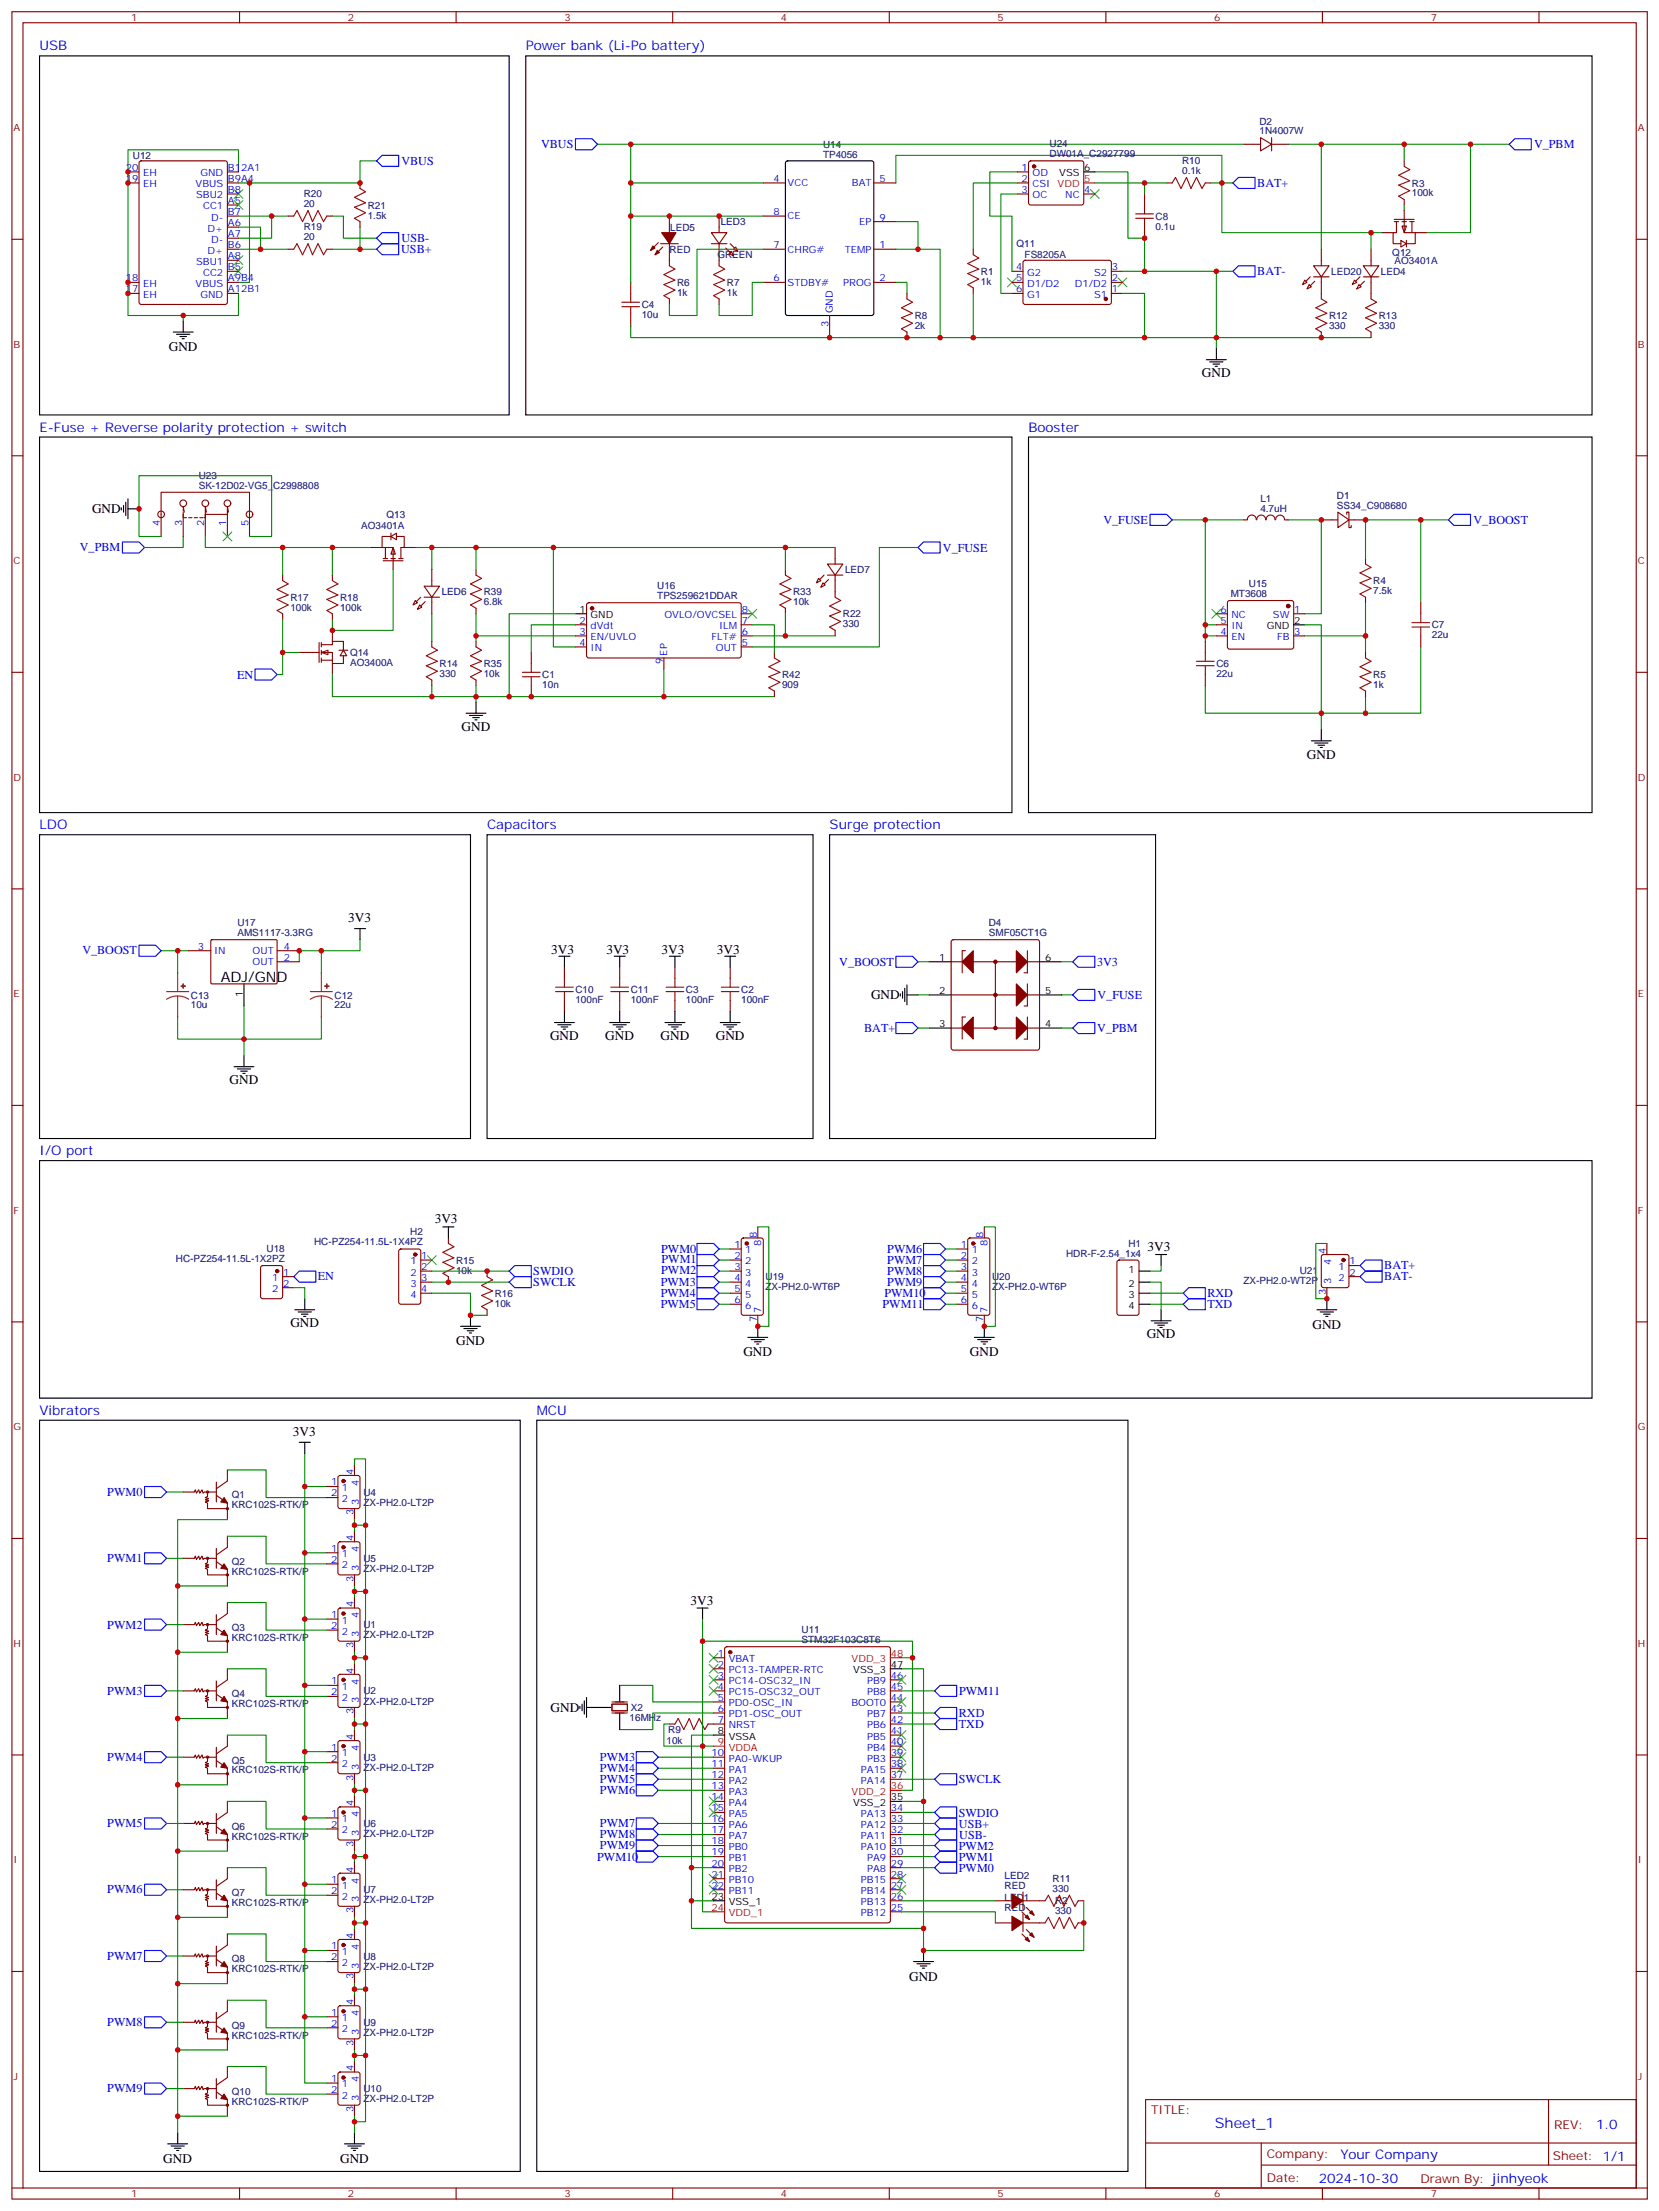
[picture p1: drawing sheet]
<svg xmlns="http://www.w3.org/2000/svg" width="530mm" height="706mm" viewBox="0 0 530 706" stroke-linecap="round" stroke-linejoin="round" font-family="sans-serif">
<defs><g id="words">
<text font-size="4.6" x="70.5" y="313.5">ADJ/GND</text>
<text font-size="4.6" fill="#00f" x="387.9" y="679.5">Sheet_1</text>
<g font-size="4.2" fill="#00f">
<text x="12.6" y="16.1">USB</text>
<text x="167.9" y="16.1">Power bank (Li-Po battery)</text>
<text x="12.6" y="137.8">E-Fuse + Reverse polarity protection + switch</text>
<text x="328.4" y="137.8">Booster</text>
<text x="12.6" y="264.8">LDO</text>
<text x="155.5" y="264.8">Capacitors</text>
<text x="264.9" y="264.8">Surge protection</text>
<text x="12.6" y="368.9">I/O port</text>
<text x="12.6" y="451.8">Vibrators</text>
<text x="171.4" y="451.8">MCU</text>
<text x="509.6" y="679.7">1.0</text>
<text x="427.9" y="689.3">Your Company</text>
<text x="421" y="697.1">2024-10-30</text>
</g>
<g font-size="4.2">
<text x="53.9" y="112.1">GND</text>
<text x="383.8" y="120.5">GND</text>
<text x="29.4" y="163.9">GND</text>
<text x="147.4" y="233.4">GND</text>
<text x="417.3" y="242.2">GND</text>
<text x="111.1" y="294.5">3V3</text>
<text x="176" y="304.7">3V3</text>
<text x="193.6" y="304.7">3V3</text>
<text x="211.2" y="304.7">3V3</text>
<text x="228.9" y="304.7">3V3</text>
<text x="278.1" y="319.1">GND</text>
<text x="175.6" y="332.2">GND</text>
<text x="193.3" y="332.2">GND</text>
<text x="210.9" y="332.2">GND</text>
<text x="228.5" y="332.2">GND</text>
<text x="73.3" y="346.3">GND</text>
<text x="138.8" y="390.7">3V3</text>
<text x="366.3" y="399.5">3V3</text>
<text x="92.7" y="423.9">GND</text>
<text x="419" y="424.3">GND</text>
<text x="145.6" y="429.6">GND</text>
<text x="366.1" y="427.4">GND</text>
<text x="237.3" y="433.2">GND</text>
<text x="309.7" y="433.2">GND</text>
<text x="93.5" y="458.5">3V3</text>
<text x="220.5" y="512.4">3V3</text>
<text x="175.8" y="546.7">GND</text>
<text x="290.3" y="632.5">GND</text>
<text x="52.1" y="690.7">GND</text>
<text x="108.6" y="690.7">GND</text>
</g>
<g font-size="3.9" fill="#00f">
<text x="172.7" y="47.2">VBUS</text>
<text x="489.8" y="47.4">V_PBM</text>
<text x="128.2" y="52.7">VBUS</text>
<text x="401.4" y="59.6">BAT+</text>
<text x="128.2" y="77.4">USB-</text>
<text x="128.1" y="80.9">USB+</text>
<text x="401.4" y="87.8">BAT-</text>
<text x="352.3" y="167.2">V_FUSE</text>
<text x="470.4" y="167.3">V_BOOST</text>
<text x="25.5" y="176.1">V_PBM</text>
<text x="301" y="176.1">V_FUSE</text>
<text x="75.7" y="216.7">EN</text>
<text x="26.3" y="304.8">V_BOOST</text>
<text x="267.9" y="308.4">V_BOOST</text>
<text x="350.2" y="308.4">3V3</text>
<text x="350.4" y="318.9">V_FUSE</text>
<text x="275.9" y="329.5">BAT+</text>
<text x="350.3" y="329.6">V_PBM</text>
<text x="211.1" y="400">PWM0</text>
<text x="283.3" y="400">PWM6</text>
<text x="170.3" y="407.2">SWDIO</text>
<text x="211.1" y="407">PWM2</text>
<text x="211.2" y="403.5">PWM1</text>
<text x="283.3" y="403.5">PWM7</text>
<text x="283.3" y="407.1">PWM8</text>
<text x="442" y="405.3">BAT+</text>
<text x="101.4" y="408.9">EN</text>
<text x="170.3" y="410.7">SWCLK</text>
<text x="211" y="410.6">PWM3</text>
<text x="283.3" y="410.6">PWM9</text>
<text x="442" y="408.9">BAT-</text>
<text x="211" y="417.7">PWM5</text>
<text x="211" y="414.1">PWM4</text>
<text x="281.7" y="417.7">PWM11</text>
<text x="282.4" y="414.3">PWM10</text>
<text x="385.5" y="414.3">RXD</text>
<text x="385.5" y="417.8">TXD</text>
<text x="34.3" y="477.7">PWM0</text>
<text x="34.3" y="498.9">PWM1</text>
<text x="34.3" y="520.1">PWM2</text>
<text x="34.3" y="541.1">PWM3</text>
<text x="306.2" y="541.3">PWM11</text>
<text x="306.1" y="548.4">RXD</text>
<text x="306.1" y="551.9">TXD</text>
<text x="34.3" y="562.3">PWM4</text>
<text x="191.6" y="562.3">PWM3</text>
<text x="191.6" y="565.8">PWM4</text>
<text x="191.6" y="569.3">PWM5</text>
<text x="306.1" y="569.5">SWCLK</text>
<text x="191.6" y="572.9">PWM6</text>
<text x="306.1" y="580.1">SWDIO</text>
<text x="34.3" y="583.5">PWM5</text>
<text x="191.6" y="583.5">PWM7</text>
<text x="191.6" y="587">PWM8</text>
<text x="306.2" y="583.7">USB+</text>
<text x="306.3" y="587.2">USB-</text>
<text x="191.6" y="590.5">PWM9</text>
<text x="306.1" y="590.8">PWM2</text>
<text x="190.6" y="594.2">PWM10</text>
<text x="306.1" y="597.8">PWM0</text>
<text x="306.1" y="594.3">PWM1</text>
<text x="34.3" y="604.6">PWM6</text>
<text x="34.3" y="625.8">PWM7</text>
<text x="34.3" y="647">PWM8</text>
<text x="34.3" y="668.1">PWM9</text>
</g>
<g font-size="3.9" fill="#800">
<text x="367.5" y="675.1">TITLE:</text>
<text x="496.2" y="679.7">REV:</text>
<text x="404.4" y="689.3">Company:</text>
<text x="495.8" y="689.9">Sheet: 1/1</text>
<text x="404.4" y="696.9">Date:</text>
<text x="453.5" y="697">Drawn By: jinhyeok</text>
</g>
<g font-size="3.2" fill="#800">
<text x="41.9" y="6.7">1</text>
<text x="111.1" y="6.7">2</text>
<text x="180.2" y="6.7">3</text>
<text x="249.3" y="6.7">4</text>
<text x="318.5" y="6.7">5</text>
<text x="387.6" y="6.7">6</text>
<text x="456.8" y="6.7">7</text>
<text x="4.3" y="41.8">A</text>
<text x="522.9" y="41.8">A</text>
<text x="4.3" y="111">B</text>
<text x="522.9" y="111">B</text>
<text x="4.3" y="180.1">C</text>
<text x="522.9" y="180.1">C</text>
<text x="4.3" y="249.3">D</text>
<text x="522.9" y="249.3">D</text>
<text x="4.3" y="318.4">E</text>
<text x="522.9" y="318.4">E</text>
<text x="4.3" y="387.6">F</text>
<text x="522.9" y="387.6">F</text>
<text x="4.3" y="456.7">G</text>
<text x="522.9" y="456.7">G</text>
<text x="4.3" y="525.9">H</text>
<text x="522.9" y="525.9">H</text>
<text x="4.3" y="595">I</text>
<text x="522.9" y="595">I</text>
<text x="4.3" y="664.1">J</text>
<text x="522.9" y="664.1">J</text>
<text x="41.9" y="701.7">1</text>
<text x="111.1" y="701.7">2</text>
<text x="180.2" y="701.7">3</text>
<text x="249.3" y="701.7">4</text>
<text x="318.5" y="701.7">5</text>
<text x="387.6" y="701.7">6</text>
<text x="456.8" y="701.7">7</text>
</g>
<g font-size="3.2" fill="#000080">
<text x="402.1" y="39.8">D2</text>
<text x="262.8" y="47.1">U14</text>
<text x="335.1" y="47.1">U24</text>
<text x="402.1" y="42.9">1N4007W</text>
<text x="42.4" y="50.8">U12</text>
<text x="262.8" y="50.3">TP4056</text>
<text x="335.1" y="50.2">DW01A_C2927799</text>
<text x="377.4" y="52.4">R10</text>
<text x="377.4" y="55.6">0.1k</text>
<text x="450.8" y="59.6">R3</text>
<text x="97" y="63">R20</text>
<text x="450.8" y="62.7">100k</text>
<text x="97" y="66.2">20</text>
<text x="117.4" y="69.8">1.5k</text>
<text x="117.4" y="66.6">R21</text>
<text x="230.1" y="71.9">LED3</text>
<text x="368.9" y="70.1">C8</text>
<text x="97" y="76.8">20</text>
<text x="97" y="73.6">R19</text>
<text x="214" y="73.7">LED5</text>
<text x="368.9" y="73.3">0.1u</text>
<text x="213.8" y="80.8">RED</text>
<text x="229" y="82.5">GREEN</text>
<text x="324.6" y="79">Q11</text>
<text x="327.1" y="82.5">FS8205A</text>
<text x="444.5" y="81.9">Q12</text>
<text x="313.2" y="87.8">R1</text>
<text x="425" y="87.8">LED20</text>
<text x="440.9" y="87.8">LED4</text>
<text x="445.2" y="84.3">AO3401A</text>
<text x="216.2" y="94.5">1k</text>
<text x="216.2" y="91.3">R6</text>
<text x="232.1" y="94.5">1k</text>
<text x="232.1" y="91.3">R7</text>
<text x="313.2" y="91">1k</text>
<text x="204.9" y="101.5">10u</text>
<text x="204.9" y="98.4">C4</text>
<text x="292" y="101.9">R8</text>
<text x="424.3" y="101.9">R12</text>
<text x="440.2" y="101.9">R13</text>
<text x="292" y="105.1">2k</text>
<text x="424.3" y="105.1">330</text>
<text x="440.2" y="105.1">330</text>
<text x="63.4" y="153">U23</text>
<text x="63.4" y="156.1">SK-12D02-VG5_C2998808</text>
<text x="402.4" y="160.3">L1</text>
<text x="426.8" y="159.4">D1</text>
<text x="123.4" y="165.4">Q13</text>
<text x="402.4" y="163.4">4.7uH</text>
<text x="426.8" y="162.5">SS34_C908680</text>
<text x="115.3" y="168.9">AO3401A</text>
<text x="269.8" y="183">LED7</text>
<text x="92.7" y="191.9">R17</text>
<text x="108.6" y="191.9">R18</text>
<text x="141" y="190.1">LED6</text>
<text x="154.4" y="190.1">R39</text>
<text x="209.8" y="191.3">TPS259621DDAR</text>
<text x="209.8" y="188.1">U16</text>
<text x="253.2" y="190.1">R33</text>
<text x="392.9" y="190.7">MT3608</text>
<text x="398.7" y="187.5">U15</text>
<text x="438.4" y="189.7">7.5k</text>
<text x="438.4" y="186.6">R4</text>
<text x="92.7" y="195">100k</text>
<text x="108.6" y="195">100k</text>
<text x="154.4" y="193.2">6.8k</text>
<text x="253.2" y="193.2">10k</text>
<text x="269.1" y="197.2">R22</text>
<text x="269.1" y="200.3">330</text>
<text x="457.1" y="203.9">22u</text>
<text x="457.1" y="200.6">C7</text>
<text x="111.8" y="209.5">Q14</text>
<text x="111.8" y="212.7">AO3400A</text>
<text x="140.3" y="213.1">R14</text>
<text x="154.4" y="213">R35</text>
<text x="388.3" y="213">C6</text>
<text x="140.3" y="216.2">330</text>
<text x="154.4" y="216.2">10k</text>
<text x="173.1" y="219.7">10n</text>
<text x="173.1" y="216.6">C1</text>
<text x="249.7" y="219.7">909</text>
<text x="249.7" y="216.6">R42</text>
<text x="388.3" y="216.2">22u</text>
<text x="438.4" y="219.7">1k</text>
<text x="438.4" y="216.5">R5</text>
<text x="75.8" y="298.8">AMS1117-3.3RG</text>
<text x="75.8" y="295.7">U17</text>
<text x="315.7" y="299">SMF05CT1G</text>
<text x="315.7" y="295.8">D4</text>
<text x="183.7" y="317.1">C10</text>
<text x="201.4" y="317.1">C11</text>
<text x="219" y="317.1">C3</text>
<text x="236.6" y="317.1">C2</text>
<text x="61" y="322">10u</text>
<text x="61" y="318.9">C13</text>
<text x="106.8" y="322">22u</text>
<text x="106.8" y="318.9">C12</text>
<text x="183.7" y="320.3">100nF</text>
<text x="201.4" y="320.3">100nF</text>
<text x="219" y="320.3">100nF</text>
<text x="236.6" y="320.2">100nF</text>
<text x="131" y="394.5">H2</text>
<text x="85.1" y="399.8">U18</text>
<text x="100.3" y="397.7">HC-PZ254-11.5L-1X4PZ</text>
<text x="340.3" y="401.3">HDR-F-2.54_1x4</text>
<text x="360.3" y="398.2">H1</text>
<text x="56.2" y="403">HC-PZ254-11.5L-1X2PZ</text>
<text x="145.6" y="406.7">10k</text>
<text x="145.6" y="403.5">R15</text>
<text x="415" y="407">U21</text>
<text x="244.4" y="411.9">ZX-PH2.0-WT6P</text>
<text x="244.4" y="408.7">U19</text>
<text x="316.7" y="411.9">ZX-PH2.0-WT6P</text>
<text x="316.7" y="408.7">U20</text>
<text x="397" y="410.1">ZX-PH2.0-WT2P</text>
<text x="158" y="417.3">10k</text>
<text x="158" y="414.1">R16</text>
<text x="74" y="478.5">Q1</text>
<text x="116" y="477.6">U4</text>
<text x="74" y="481.7">KRC102S-RTK/P</text>
<text x="116" y="480.8">ZX-PH2.0-LT2P</text>
<text x="74" y="502.8">KRC102S-RTK/P</text>
<text x="74" y="499.7">Q2</text>
<text x="116" y="502">ZX-PH2.0-LT2P</text>
<text x="116" y="498.8">U5</text>
<text x="74" y="520.8">Q3</text>
<text x="116" y="519.9">U1</text>
<text x="255.9" y="521.6">U11</text>
<text x="74" y="524">KRC102S-RTK/P</text>
<text x="116" y="523.2">ZX-PH2.0-LT2P</text>
<text x="255.9" y="524.7">STM32F103C8T6</text>
<text x="74" y="545.2">KRC102S-RTK/P</text>
<text x="74" y="542">Q4</text>
<text x="116" y="544.3">ZX-PH2.0-LT2P</text>
<text x="116" y="541.1">U2</text>
<text x="201" y="549.5">16MHz</text>
<text x="201.4" y="546.3">X2</text>
<text x="212.8" y="557">10k</text>
<text x="213.4" y="553.4">R9</text>
<text x="74" y="563.2">Q5</text>
<text x="116" y="562.3">U3</text>
<text x="74" y="566.3">KRC102S-RTK/P</text>
<text x="116" y="565.5">ZX-PH2.0-LT2P</text>
<text x="74" y="587.5">KRC102S-RTK/P</text>
<text x="74" y="584.3">Q6</text>
<text x="116" y="586.7">ZX-PH2.0-LT2P</text>
<text x="116" y="583.4">U6</text>
<text x="320.7" y="600">LED2</text>
<text x="74" y="605.5">Q7</text>
<text x="116" y="604.6">U7</text>
<text x="320.7" y="603.1">RED</text>
<text x="336.1" y="604.2">330</text>
<text x="336.1" y="601">R11</text>
<text x="74" y="608.7">KRC102S-RTK/P</text>
<text x="116" y="607.8">ZX-PH2.0-LT2P</text>
<text x="320.7" y="610.2">RED</text>
<text x="320.7" y="607">LED1</text>
<text x="336.8" y="611.2">330</text>
<text x="336.8" y="608.1">R2</text>
<text x="74" y="629.8">KRC102S-RTK/P</text>
<text x="74" y="626.7">Q8</text>
<text x="116" y="629">ZX-PH2.0-LT2P</text>
<text x="116" y="625.8">U8</text>
<text x="74" y="647.8">Q9</text>
<text x="116" y="646.9">U9</text>
<text x="74" y="651">KRC102S-RTK/P</text>
<text x="116" y="650.2">ZX-PH2.0-LT2P</text>
<text x="74" y="669">Q10</text>
<text x="116" y="671.3">ZX-PH2.0-LT2P</text>
<text x="116" y="668.1">U10</text>
<text x="74" y="672.2">KRC102S-RTK/P</text>
</g>
<g font-size="3.2" fill="#00f">
<text x="40.2" y="58.1">19</text>
<text x="40.2" y="54.5">20</text>
<text x="45.7" y="59.8">EH</text>
<text x="45.7" y="56.3">EH</text>
<text x="62.5" y="59.8">VBUS</text>
<text x="64" y="56.3">GND</text>
<text x="72.8" y="58.1">B9A4</text>
<text x="72.8" y="54.5">B12A1</text>
<text x="247" y="58.1">4</text>
<text x="251.5" y="59.5">VCC</text>
<text x="272" y="59.5">BAT</text>
<text x="280.7" y="58.1">5</text>
<text x="326.2" y="54.5">1</text>
<text x="326.2" y="58.1">2</text>
<text x="329.7" y="56.3">OD</text>
<text x="329.7" y="59.8">CSI</text>
<text x="62.6" y="63.4">SBU2</text>
<text x="72.8" y="61.6">B8</text>
<text x="72.8" y="65.1">A5</text>
<text x="326.2" y="61.6">3</text>
<text x="329.7" y="63.4">OC</text>
<text x="340.1" y="63.4">NC</text>
<text x="346.2" y="61.6">4</text>
<text x="64.8" y="66.9">CC1</text>
<text x="67.4" y="70.4">D-</text>
<text x="72.8" y="68.7">B7</text>
<text x="247" y="68.7">8</text>
<text x="251.5" y="70.1">CE</text>
<text x="274.3" y="71.8">EP</text>
<text x="280.7" y="70.4">9</text>
<text x="66.3" y="73.9">D+</text>
<text x="67.4" y="77.5">D-</text>
<text x="72.8" y="72.2">A6</text>
<text x="72.8" y="75.7">A7</text>
<text x="66.3" y="81">D+</text>
<text x="72.8" y="79.2">B6</text>
<text x="72.8" y="82.8">A8</text>
<text x="247" y="79.2">7</text>
<text x="251.5" y="80.6">CHRG#</text>
<text x="269.7" y="80.6">TEMP</text>
<text x="280.7" y="79.2">1</text>
<text x="40.2" y="89.8">18</text>
<text x="62.6" y="84.5">SBU1</text>
<text x="64.8" y="88.1">CC2</text>
<text x="72.8" y="86.3">B5</text>
<text x="72.8" y="89.8">A9B4</text>
<text x="247" y="89.8">6</text>
<text x="280.7" y="89.8">2</text>
<text x="324.4" y="86.3">4</text>
<text x="324.4" y="89.8">5</text>
<text x="327.9" y="88.1">G2</text>
<text x="349.3" y="88.1">S2</text>
<text x="355" y="89.8">2</text>
<text x="355" y="86.3">3</text>
<text x="40.2" y="93.3">17</text>
<text x="45.7" y="91.6">EH</text>
<text x="45.7" y="95.1">EH</text>
<text x="62.5" y="91.6">VBUS</text>
<text x="64" y="95.1">GND</text>
<text x="72.8" y="93.3">A12B1</text>
<text x="251.5" y="91.2">STDBY#</text>
<text x="269.2" y="91.2">PROG</text>
<text x="324.4" y="93.3">6</text>
<text x="327.9" y="91.6">D1/D2</text>
<text x="327.9" y="95.1">G1</text>
<text x="343.2" y="91.6">D1/D2</text>
<text x="349.3" y="95.1">S1</text>
<text x="355" y="93.3">1</text>
<text x="265.9" y="100" transform="rotate(-90 265.9 100)">GND</text>
<text x="264.5" y="104.5" transform="rotate(-90 264.5 104.5)">3</text>
<text x="51.1" y="168" transform="rotate(-90 51.1 168)">4</text>
<text x="58.1" y="168" transform="rotate(-90 58.1 168)">3</text>
<text x="65.2" y="168" transform="rotate(-90 65.2 168)">2</text>
<text x="72.2" y="168" transform="rotate(-90 72.2 168)">1</text>
<text x="79.3" y="168" transform="rotate(-90 79.3 168)">5</text>
<text x="212.1" y="197.4">OVLO/OVCSEL</text>
<text x="236.8" y="195.7">8</text>
<text x="389.7" y="195.7">6</text>
<text x="393.2" y="197.4">NC</text>
<text x="406.4" y="197.4">SW</text>
<text x="413.2" y="195.7">1</text>
<text x="185.1" y="199.2">2</text>
<text x="185.1" y="202.7">3</text>
<text x="188.6" y="200.9">dVdt</text>
<text x="229.6" y="200.9">ILM</text>
<text x="236.8" y="202.7">6</text>
<text x="236.8" y="199.2">7</text>
<text x="389.7" y="202.7">4</text>
<text x="389.7" y="199.2">5</text>
<text x="393.2" y="200.9">IN</text>
<text x="413.2" y="202.7">3</text>
<text x="185.1" y="206.2">4</text>
<text x="188.6" y="204.5">EN/UVLO</text>
<text x="188.6" y="208">IN</text>
<text x="213" y="209.4" transform="rotate(-90 213 209.4)">EP</text>
<text x="227.2" y="204.5">FLT#</text>
<text x="228.6" y="208">OUT</text>
<text x="236.8" y="206.2">5</text>
<text x="393.2" y="204.5">EN</text>
<text x="407.7" y="204.5">FB</text>
<text x="211.6" y="212.1" transform="rotate(-90 211.6 212.1)">9</text>
<text x="63.2" y="303.2">3</text>
<text x="68.4" y="304.7">IN</text>
<text x="80.6" y="304.7">OUT</text>
<text x="90.6" y="303.2">4</text>
<text x="80.6" y="308.2">OUT</text>
<text x="90.6" y="306.8">2</text>
<text x="241.6" y="395.3" transform="rotate(-90 241.6 395.3)">8</text>
<text x="313.9" y="395.3" transform="rotate(-90 313.9 395.3)">8</text>
<text x="234.4" y="398.5">1</text>
<text x="237.9" y="400.3">1</text>
<text x="243" y="398" transform="rotate(-90 243 398)">8</text>
<text x="306.8" y="398.5">1</text>
<text x="310.3" y="400.3">1</text>
<text x="315.3" y="398" transform="rotate(-90 315.3 398)">8</text>
<text x="423.3" y="400.4" transform="rotate(-90 423.3 400.4)">4</text>
<text x="90.4" y="407.3">1</text>
<text x="131" y="403.8">1</text>
<text x="131" y="407.3">2</text>
<text x="134.5" y="402">1</text>
<text x="134.5" y="405.6">2</text>
<text x="234.4" y="402">2</text>
<text x="234.4" y="405.6">3</text>
<text x="237.9" y="403.8">2</text>
<text x="237.9" y="407.3">3</text>
<text x="306.8" y="402">2</text>
<text x="306.8" y="405.6">3</text>
<text x="310.3" y="403.8">2</text>
<text x="310.3" y="407.3">3</text>
<text x="425" y="403.9" transform="rotate(-90 425 403.9)">4</text>
<text x="427.3" y="405.6">1</text>
<text x="430.8" y="403.8">1</text>
<text x="430.8" y="407.3">2</text>
<text x="86.9" y="409.1">1</text>
<text x="86.9" y="412.6">2</text>
<text x="90.4" y="410.8">2</text>
<text x="131" y="410.8">3</text>
<text x="134.5" y="409.1">3</text>
<text x="134.5" y="412.6">4</text>
<text x="234.4" y="409.1">4</text>
<text x="234.4" y="412.6">5</text>
<text x="237.9" y="410.8">4</text>
<text x="306.8" y="409.1">4</text>
<text x="306.8" y="412.6">5</text>
<text x="310.3" y="410.8">4</text>
<text x="423.3" y="413.4" transform="rotate(-90 423.3 413.4)">3</text>
<text x="425" y="409.9" transform="rotate(-90 425 409.9)">3</text>
<text x="427.3" y="409.1">2</text>
<text x="131" y="414.4">4</text>
<text x="234.4" y="416.1">6</text>
<text x="237.9" y="414.4">5</text>
<text x="237.9" y="417.9">6</text>
<text x="243" y="419.3" transform="rotate(-90 243 419.3)">7</text>
<text x="306.8" y="416.1">6</text>
<text x="310.3" y="414.4">5</text>
<text x="310.3" y="417.9">6</text>
<text x="315.3" y="419.3" transform="rotate(-90 315.3 419.3)">7</text>
<text x="241.6" y="422" transform="rotate(-90 241.6 422)">7</text>
<text x="313.9" y="422" transform="rotate(-90 313.9 422)">7</text>
<text x="112.8" y="471" transform="rotate(-90 112.8 471)">4</text>
<text x="105.7" y="474.3">1</text>
<text x="105.7" y="477.9">2</text>
<text x="109.2" y="476.1">1</text>
<text x="109.2" y="479.6">2</text>
<text x="114.6" y="474.5" transform="rotate(-90 114.6 474.5)">4</text>
<text x="112.8" y="483.9" transform="rotate(-90 112.8 483.9)">3</text>
<text x="114.6" y="480.4" transform="rotate(-90 114.6 480.4)">3</text>
<text x="105.7" y="495.5">1</text>
<text x="109.2" y="497.3">1</text>
<text x="112.8" y="492.2" transform="rotate(-90 112.8 492.2)">4</text>
<text x="114.6" y="495.7" transform="rotate(-90 114.6 495.7)">4</text>
<text x="105.7" y="499">2</text>
<text x="109.2" y="500.8">2</text>
<text x="114.6" y="501.6" transform="rotate(-90 114.6 501.6)">3</text>
<text x="112.8" y="505.1" transform="rotate(-90 112.8 505.1)">3</text>
<text x="112.8" y="513.3" transform="rotate(-90 112.8 513.3)">4</text>
<text x="105.7" y="516.7">1</text>
<text x="105.7" y="520.2">2</text>
<text x="109.2" y="518.4">1</text>
<text x="109.2" y="522">2</text>
<text x="114.6" y="516.8" transform="rotate(-90 114.6 516.8)">4</text>
<text x="112.8" y="526.3" transform="rotate(-90 112.8 526.3)">3</text>
<text x="114.6" y="522.8" transform="rotate(-90 114.6 522.8)">3</text>
<text x="229.2" y="529">1</text>
<text x="229.2" y="532.6">2</text>
<text x="232.7" y="530.8">VBAT</text>
<text x="105.7" y="537.8">1</text>
<text x="109.2" y="539.6">1</text>
<text x="112.8" y="534.5" transform="rotate(-90 112.8 534.5)">4</text>
<text x="114.6" y="538" transform="rotate(-90 114.6 538)">4</text>
<text x="229.2" y="536.1">3</text>
<text x="229.2" y="539.6">4</text>
<text x="232.7" y="534.3">PC13-TAMPER-RTC</text>
<text x="232.7" y="537.8">PC14-OSC32_IN</text>
<text x="276.9" y="537.8">PB9</text>
<text x="284.4" y="539.6">45</text>
<text x="284.4" y="536.1">46</text>
<text x="105.7" y="541.4">2</text>
<text x="109.2" y="543.1">2</text>
<text x="114.6" y="543.9" transform="rotate(-90 114.6 543.9)">3</text>
<text x="229.2" y="543.1">5</text>
<text x="232.7" y="541.4">PC15-OSC32_OUT</text>
<text x="232.7" y="544.9">PD0-OSC_IN</text>
<text x="271.8" y="544.9">BOOT0</text>
<text x="276.9" y="541.4">PB8</text>
<text x="284.4" y="543.1">44</text>
<text x="112.8" y="547.4" transform="rotate(-90 112.8 547.4)">3</text>
<text x="229.2" y="546.7">6</text>
<text x="229.2" y="550.2">7</text>
<text x="232.7" y="548.4">PD1-OSC_OUT</text>
<text x="232.7" y="552">NRST</text>
<text x="276.9" y="552">PB6</text>
<text x="276.9" y="548.4">PB7</text>
<text x="284.4" y="550.2">42</text>
<text x="284.4" y="546.7">43</text>
<text x="112.8" y="555.7" transform="rotate(-90 112.8 555.7)">4</text>
<text x="276.9" y="555.5">PB5</text>
<text x="284.4" y="557.2">40</text>
<text x="284.4" y="553.7">41</text>
<text x="105.7" y="559">1</text>
<text x="105.7" y="562.5">2</text>
<text x="109.2" y="560.8">1</text>
<text x="114.6" y="559.2" transform="rotate(-90 114.6 559.2)">4</text>
<text x="227.1" y="560.8">10</text>
<text x="232.7" y="562.5">PA0-WKUP</text>
<text x="276.9" y="562.5">PB3</text>
<text x="276.9" y="559">PB4</text>
<text x="284.4" y="560.8">39</text>
<text x="109.2" y="564.3">2</text>
<text x="112.8" y="568.6" transform="rotate(-90 112.8 568.6)">3</text>
<text x="114.6" y="565.1" transform="rotate(-90 114.6 565.1)">3</text>
<text x="227.1" y="564.3">11</text>
<text x="227.1" y="567.8">12</text>
<text x="232.7" y="566.1">PA1</text>
<text x="232.7" y="569.6">PA2</text>
<text x="274.8" y="569.6">PA14</text>
<text x="274.8" y="566.1">PA15</text>
<text x="284.4" y="567.8">37</text>
<text x="284.4" y="564.3">38</text>
<text x="227.1" y="571.4">13</text>
<text x="227.1" y="574.9">14</text>
<text x="232.7" y="573.1">PA3</text>
<text x="105.7" y="580.2">1</text>
<text x="109.2" y="581.9">1</text>
<text x="112.8" y="576.8" transform="rotate(-90 112.8 576.8)">4</text>
<text x="114.6" y="580.3" transform="rotate(-90 114.6 580.3)">4</text>
<text x="227.1" y="578.4">15</text>
<text x="227.1" y="581.9">16</text>
<text x="232.7" y="576.7">PA4</text>
<text x="232.7" y="580.2">PA5</text>
<text x="274.8" y="580.2">PA13</text>
<text x="284.4" y="581.9">33</text>
<text x="284.4" y="578.4">34</text>
<text x="105.7" y="583.7">2</text>
<text x="109.2" y="585.5">2</text>
<text x="114.6" y="586.3" transform="rotate(-90 114.6 586.3)">3</text>
<text x="227.1" y="585.5">17</text>
<text x="232.7" y="583.7">PA6</text>
<text x="232.7" y="587.2">PA7</text>
<text x="274.8" y="587.2">PA11</text>
<text x="274.8" y="583.7">PA12</text>
<text x="284.4" y="585.5">32</text>
<text x="112.8" y="589.8" transform="rotate(-90 112.8 589.8)">3</text>
<text x="227.1" y="589">18</text>
<text x="227.1" y="592.5">19</text>
<text x="232.7" y="590.8">PB0</text>
<text x="274.8" y="590.8">PA10</text>
<text x="284.4" y="592.5">30</text>
<text x="284.4" y="589">31</text>
<text x="112.8" y="598" transform="rotate(-90 112.8 598)">4</text>
<text x="227.1" y="596.1">20</text>
<text x="227.1" y="599.6">21</text>
<text x="232.7" y="594.3">PB1</text>
<text x="232.7" y="597.8">PB2</text>
<text x="276.9" y="597.8">PA8</text>
<text x="276.9" y="594.3">PA9</text>
<text x="284.4" y="599.6">28</text>
<text x="284.4" y="596.1">29</text>
<text x="105.7" y="601.3">1</text>
<text x="105.7" y="604.9">2</text>
<text x="109.2" y="603.1">1</text>
<text x="114.6" y="601.5" transform="rotate(-90 114.6 601.5)">4</text>
<text x="227.1" y="603.1">22</text>
<text x="232.7" y="601.3">PB10</text>
<text x="232.7" y="604.9">PB11</text>
<text x="274.8" y="604.9">PB14</text>
<text x="274.8" y="601.3">PB15</text>
<text x="284.4" y="603.1">27</text>
<text x="109.2" y="606.6">2</text>
<text x="112.8" y="610.9" transform="rotate(-90 112.8 610.9)">3</text>
<text x="114.6" y="607.4" transform="rotate(-90 114.6 607.4)">3</text>
<text x="274.8" y="611.9">PB12</text>
<text x="274.8" y="608.4">PB13</text>
<text x="284.4" y="610.2">25</text>
<text x="284.4" y="606.6">26</text>
<text x="105.7" y="622.5">1</text>
<text x="112.8" y="619.2" transform="rotate(-90 112.8 619.2)">4</text>
<text x="114.6" y="622.7" transform="rotate(-90 114.6 622.7)">4</text>
<text x="105.7" y="626">2</text>
<text x="109.2" y="624.3">1</text>
<text x="109.2" y="627.8">2</text>
<text x="114.6" y="628.6" transform="rotate(-90 114.6 628.6)">3</text>
<text x="112.8" y="632.1" transform="rotate(-90 112.8 632.1)">3</text>
<text x="112.8" y="640.3" transform="rotate(-90 112.8 640.3)">4</text>
<text x="105.7" y="643.7">1</text>
<text x="105.7" y="647.2">2</text>
<text x="109.2" y="645.4">1</text>
<text x="114.6" y="643.8" transform="rotate(-90 114.6 643.8)">4</text>
<text x="109.2" y="649">2</text>
<text x="112.8" y="653.3" transform="rotate(-90 112.8 653.3)">3</text>
<text x="114.6" y="649.8" transform="rotate(-90 114.6 649.8)">3</text>
<text x="105.7" y="664.8">1</text>
<text x="112.8" y="661.5" transform="rotate(-90 112.8 661.5)">4</text>
<text x="114.6" y="665" transform="rotate(-90 114.6 665)">4</text>
<text x="105.7" y="668.4">2</text>
<text x="109.2" y="666.6">1</text>
<text x="109.2" y="670.1">2</text>
<text x="114.6" y="670.9" transform="rotate(-90 114.6 670.9)">3</text>
<text x="112.8" y="674.4" transform="rotate(-90 112.8 674.4)">3</text>
</g>
<g font-size="3.2" fill="#f00">
<text x="337.6" y="59.8">VDD</text>
<text x="346.2" y="58.1">5</text>
<text x="271.9" y="530.8">VDD_3</text>
<text x="284.4" y="529">48</text>
<text x="229.2" y="557.2">9</text>
<text x="232.7" y="559">VDDA</text>
<text x="271.9" y="573.1">VDD_2</text>
<text x="284.4" y="571.4">36</text>
<text x="227.1" y="610.2">24</text>
<text x="232.7" y="611.9">VDD_1</text>
</g>
<g font-size="3.2">
<text x="338.2" y="56.3">VSS</text>
<text x="346.2" y="54.5">6</text>
<text x="185.1" y="195.7">1</text>
<text x="188.6" y="197.4">GND</text>
<text x="404.4" y="200.9">GND</text>
<text x="413.2" y="199.2">2</text>
<text x="299.9" y="306.8">1</text>
<text x="333.7" y="306.8">6</text>
<text x="299.9" y="317.4">2</text>
<text x="333.7" y="317.4">5</text>
<text x="77.5" y="318.3" transform="rotate(-90 77.5 318.3)">1</text>
<text x="299.9" y="327.9">3</text>
<text x="333.7" y="327.9">4</text>
<text x="360.3" y="406.6">1</text>
<text x="360.3" y="410.8">2</text>
<text x="360.3" y="414.4">3</text>
<text x="360.3" y="417.9">4</text>
<text x="284.4" y="532.6">47</text>
<text x="272.4" y="534.3">VSS_3</text>
<text x="229.2" y="553.7">8</text>
<text x="232.7" y="555.5">VSSA</text>
<text x="284.4" y="574.9">35</text>
<text x="272.4" y="576.7">VSS_2</text>
<text x="227.1" y="606.6">23</text>
<text x="232.7" y="608.4">VSS_1</text>
</g>
</g></defs>
<g fill="none" stroke="#870000" stroke-width=".35">
<path d="M3.8 3.7h522.1v698.5h-522.1zM7.3 7.3h515.1v691.4h-515.1zM76.5 3.7v3.6M145.6 3.7v3.6M214.8 3.7v3.6M283.9 3.7v3.6M353.1 3.7v3.6M422.2 3.7v3.6M491.3 3.7v3.6M40.9 58.4h3.5M40.9 54.9h3.5M44.6 51.6l.5-.2h26.8l.6 .4 .1 44.7-.5 .7h-27l-.7-.4v-44.7z"/>
<path d="M72.6 58.4h3.5M72.6 54.9h3.5M114.9 58.4v1.8M243.7 58.4h7.1M279 58.4h7M372.5 58.4h1.7M384.8 58.4h1.8M3.8 76.4h3.5M72.6 69h3.5M72.6 79.6h3.5M72.6 61.9h3.5M72.6 65.5h3.5"/>
<path d="M72.6 72.5h3.5M72.6 76.1h3.5M92 69h1.8M92 79.6h1.8M104.4 69h1.7M104.4 79.6h1.7M114.9 70.8v1.7M210.2 77.5l-2.5 2.4M210.9 77.8h5.6M211.6 78.9l-2.5 2.5M213.7 69v5.3M213.7 77.8v7.1"/>
<path d="M227.1 74.3h5l-2.5 3.5zM227.1 77.8h5M229.6 69v5.3M229.6 77.8v7.1M234.9 78.9l.7 1.4-1.4-.7zM243.7 69h7.1M243.7 79.6h7.1M279 79.6h7M279 70.8h7M310.7 79.6v1.8M365.4 61.9v3.6M365.4 72.5v3.6"/>
<path d="M421.9 79.6v5.3M437.7 79.6v5.3M441.3 74.3h3.5M448.3 67.2v3.6M451.8 74.3h3.6M522.4 76.4h3.5M40.9 90.2h3.5M40.9 93.7h3.5M72.6 90.2h3.5M72.6 93.7h3.5M72.6 86.6h3.5M72.6 83.1h3.5"/>
<path d="M201.4 90.2v3.5M213.7 95.5v1.7M229.6 95.5v1.7M232.8 81l.7-.7 .7 1.4zM243.7 90.2h7.1M279 90.2h7M289.6 93.7v1.8M310.7 91.9v1.8M323.1 90.2h3.5M323.1 93.7h3.5M323.1 86.6h3.5M326.8 83.3l.5-.2 27.1 .1 .4 .6v13l-.7 .4h-27.1l-.4-.7v-12.7z"/>
<path d="M354.8 90.2h3.6M354.8 93.7h3.6M354.8 86.6h3.6M416.6 89.5l.7 .7-1.4 .7zM418 90.9l.7 .7-1.4 .7zM419.4 84.9h4.9l-2.4 3.5zM419.4 88.4h4.9M421.9 88.4v7.1M432.4 89.5l.7 .7-1.4 .7zM433.8 90.9l.8 .7-1.5 .7zM435.3 84.9h4.9l-2.5 3.5zM435.3 88.4h4.9"/>
<path d="M437.7 88.4v7.1M201.4 100.8v3.5M264.9 100.8v7M289.6 106v1.8M421.9 106v1.8M437.7 106v1.8M3.8 145.6h3.5M522.4 145.6h3.5M3.8 214.7h3.5M522.4 214.7h3.5M3.8 283.8h3.5M522.4 283.8h3.5"/>
<path d="M3.8 353h3.5M522.4 353h3.5M143.2 395.3v1.8M143.2 407.7v1.7M155.5 405.9v1.8M155.5 418.3v1.7M3.8 422.1h3.5M522.4 422.1h3.5M58.5 476.5h3.5l.4-.7 .3 1 .7-1 .4 1 .7-1 .3 1 .4-.3h1.4M66.3 476.5v1.4l-.8 .3 1.1 .4-1.1 .3 1.1 .4-1.1 .3 .8 .4v1.8h6.3M66.6 476.5h2.5M69.1 477.5l3.5 2.5v5.3"/>
<path d="M69.1 473.3v6.3M72.6 469.4v3.5l-3.5 2.5M104.4 474.7h3.5M104.4 478.2h3.5M108.1 471.4l.5-.2h5.6l.7 .4v9.4l-.4 .7-5.9 .1-.7-.5v-9.4zM113.2 467.6v3.6M3.8 491.3h3.5M58.5 497.6h3.5l.4-.7 .3 1.1 .7-1.1 .4 1.1 .7-1.1 .3 1.1 .4-.4h1.4M66.3 497.6v1.4l-.8 .4 1.1 .3-1.1 .4 1.1 .4-1.1 .3 .8 .4v1.7h6.3M66.6 497.6h2.5M69.1 498.7l3.5 2.5v5.2M69.1 494.5v6.3"/>
<path d="M72.6 490.6v3.5l-3.5 2.5M104.4 495.9h3.5M104.4 499.4h3.5M108.1 492.5l.5-.2h5.6l.7 .5v9.4l-.4 .7h-5.9l-.7-.4v-9.5zM113.2 481.8v3.5M113.2 488.8v3.5M522.4 491.3h3.5M58.5 518.8h3.5l.4-.7 .3 1 .7-1 .4 1 .7-1 .3 1 .4-.3h1.4M66.3 518.8v1.4l-.8 .4 1.1 .3-1.1 .4 1.1 .3-1.1 .4 .8 .3v1.8h6.3M66.6 518.8h2.5M69.1 519.9l3.5 2.4v5.3M69.1 515.6v6.4"/>
<path d="M72.6 511.7v3.6l-3.5 2.4M104.4 517h3.5M108.1 513.7l.5-.2h5.6l.7 .4v9.5l-.4 .6-5.9 .1-.7-.5v-9.4zM113.2 502.9v3.5M113.2 510v3.5M58.5 540h3.5l.4-.7 .3 1 .7-1 .4 1 .7-1 .3 1 .4-.3h1.4M66.3 540v1.4l-.8 .3 1.1 .4-1.1 .3 1.1 .4-1.1 .3 .8 .4v1.8h6.3M66.6 540h2.5M69.1 536.8v6.3M72.6 532.9v3.5l-3.5 2.5M104.4 520.6h3.5M104.4 538.2h3.5"/>
<path d="M108.1 534.9l.5-.2h5.6l.7 .4v9.4l-.4 .7-5.9 .1-.7-.5v-9.4zM113.2 524.1v3.5M113.2 531.1v3.6M227.8 540h3.6M227.8 529.4h3.6M227.8 532.9h3.6M227.8 536.4h3.6M231.6 526.1l.5-.2h51.5l.6 .4 .1 87-.5 .7h-51.7l-.7-.4v-87zM284.3 540h3.5M284.3 536.4h3.5M69.1 541l3.5 2.5v5.3M69.1 558v6.3"/>
<path d="M72.6 554.1v3.5l-3.5 2.5M104.4 541.7h3.5M104.4 559.4h3.5M108.1 556l.5-.2h5.6l.7 .5v9.4l-.4 .7h-5.9l-.7-.4v-9.5zM113.2 545.3v3.5M113.2 552.3v3.5M213.7 550.5h1.8M226.1 550.5h5.3M227.8 543.5h3.6M227.8 547h3.6M284.3 550.5h3.5M284.3 543.5h3.5"/>
<path d="M284.3 547h3.5M284.3 557.6h3.5M284.3 554.1h3.5M3.8 560.4h3.5M58.5 561.1h3.5l.4-.7 .3 1.1 .7-1.1 .4 1.1 .7-1.1 .3 1.1 .4-.4h1.4M66.3 561.1v1.4l-.8 .4 1.1 .3-1.1 .4 1.1 .4-1.1 .3 .8 .4v1.7h6.3M66.6 561.1h2.5M69.1 562.2l3.5 2.5v5.2M69.1 579.1v6.4M72.6 575.2v3.6l-3.5 2.4M104.4 562.9h3.5M108.1 577.2l.5-.2h5.6l.7 .4v9.5l-.4 .6-5.9 .1-.7-.5v-9.4z"/>
<path d="M113.2 566.4v3.5M113.2 573.5v3.5M227.8 561.1h3.6M227.8 564.7h3.6M227.8 568.2h3.6M227.8 571.7h3.6M227.8 575.2h3.6M227.8 578.8h3.6M284.3 561.1h3.5M284.3 564.7h3.5M284.3 568.2h3.5M284.3 578.8h3.5"/>
<path d="M522.4 560.4h3.5M58.5 582.3h3.5l.4-.7 .3 1 .7-1 .4 1 .7-1 .3 1 .4-.3h1.4M66.3 582.3v1.4l-.8 .4 1.1 .3-1.1 .4 1.1 .3-1.1 .4 .8 .3v1.8h6.3M66.6 582.3h2.5M69.1 583.4l3.5 2.4v5.3M72.6 596.4v3.5l-3.5 2.5M104.4 580.5h3.5M104.4 584.1h3.5M108.1 598.4l.5-.2h5.6l.7 .4v9.4l-.4 .7-5.9 .1-.7-.5v-9.4zM113.2 587.6v3.5M113.2 594.6v3.6M227.8 582.3h3.6"/>
<path d="M227.8 585.8h3.6M227.8 589.4h3.6M227.8 592.9h3.6M227.8 596.4h3.6M227.8 599.9h3.6M284.3 582.3h3.5M284.3 585.8h3.5M284.3 589.4h3.5M284.3 592.9h3.5M284.3 596.4h3.5M284.3 599.9h3.5M58.5 603.5h3.5l.4-.7 .3 1 .7-1 .4 1 .7-1 .3 1 .4-.3h1.4"/>
<path d="M66.3 603.5v1.4l-.8 .3 1.1 .4-1.1 .3 1.1 .4-1.1 .3 .8 .4v1.8h6.3M66.6 603.5h2.5M69.1 604.5l3.5 2.5v5.3M69.1 600.3v6.3M72.6 617.6v3.5l-3.5 2.5M104.4 601.7h3.5M104.4 605.2h3.5M108.1 619.5l.5-.2h5.6l.7 .5v9.4l-.4 .7h-5.9l-.7-.4v-9.5zM113.2 608.8v3.5M113.2 615.8v3.5M227.8 603.5h3.6M284.3 603.5h3.5"/>
<path d="M284.3 610.5h3.5M284.3 607h3.5M317.8 607h5.3M317.8 614h5.3M326.2 617.6l2.5 2.4M326.2 610.5l2.5 2.5M326.6 607h7.1M326.6 614h7.1M326.6 604.2v5.6M326.6 611.2v5.7M327.7 616.2l2.4 2.4M327.7 609.1l2.4 2.5"/>
<path d="M344.2 607h1.8M344.2 614h1.8M3.8 629.6h3.5M58.5 624.6h3.5l.4-.7 .3 1.1 .7-1.1 .4 1.1 .7-1.1 .3 1.1 .4-.4h1.4M66.3 624.6v1.4l-.8 .4 1.1 .3-1.1 .4 1.1 .4-1.1 .3 .8 .4v1.7h6.3M66.6 624.6h2.5M69.1 625.7l3.5 2.5v5.2M69.1 621.5v6.3M72.6 638.7v3.6l-3.5 2.4M104.4 622.9h3.5M104.4 626.4h3.5M113.2 629.9v3.5"/>
<path d="M113.2 637v3.5M522.4 629.6h3.5M58.5 645.8h3.5l.4-.7 .3 1 .7-1 .4 1 .7-1 .3 1 .4-.3h1.4M66.3 645.8v1.4l-.8 .4 1.1 .3-1.1 .4 1.1 .3-1.1 .4 .8 .3v1.8h6.3M66.6 645.8h2.5M69.1 646.9l3.5 2.4v5.3M69.1 642.6v6.4M72.6 659.9v3.5l-3.5 2.5M104.4 644h3.5M104.4 647.6h3.5M108.1 640.7l.5-.2h5.6l.7 .4v9.5l-.4 .6-5.9 .1-.7-.5v-9.4zM113.2 651.1v3.5"/>
<path d="M113.2 658.1v3.6M58.5 667h3.5l.4-.7 .3 1 .7-1 .4 1 .7-1 .3 1 .4-.3h1.4M66.3 667v1.4l-.8 .3 1.1 .4-1.1 .3 1.1 .4-1.1 .3 .8 .4v1.8h6.3M66.6 667h2.5M69.1 668l3.5 2.5v5.3M69.1 663.8v6.3M104.4 665.2h3.5M104.4 668.7h3.5M108.1 661.9l.5-.2h5.6l.7 .4v9.4l-.4 .7-5.9 .1-.7-.5v-9.4zM113.2 672.3v3.5M365.8 670.5h156.6v28.2h-156.6zM494.4 670.5v20.9"/>
<path d="M3.8 698.7h3.5M76.5 698.7v3.5M145.6 698.7v3.5M214.8 698.7v3.5M283.9 698.7v3.5M353.1 698.7v3.5M365.8 684.3h156.5M402.7 691.4h119.6M402.7 684.3v14.1M422.2 698.7v3.5M491.3 698.7v3.5M522.4 698.7h3.5"/>
<circle cx="66.3" cy="476.5" r=".35"/>
<circle cx="66.3" cy="497.6" r=".35"/>
<circle cx="72.6" cy="481.8" r=".35"/>
<circle cx="66.3" cy="518.8" r=".35"/>
<circle cx="72.6" cy="502.9" r=".35"/>
<circle cx="66.3" cy="540" r=".35"/>
<circle cx="72.6" cy="524.1" r=".35"/>
<circle cx="72.6" cy="545.3" r=".35"/>
<circle cx="66.3" cy="561.1" r=".35"/>
<circle cx="72.6" cy="566.4" r=".35"/>
<circle cx="66.3" cy="582.3" r=".35"/>
<circle cx="72.6" cy="587.6" r=".35"/>
<circle cx="66.3" cy="603.5" r=".35"/>
<circle cx="72.6" cy="608.8" r=".35"/>
<circle cx="66.3" cy="624.6" r=".35"/>
<circle cx="72.6" cy="629.9" r=".35"/>
<circle cx="66.3" cy="645.8" r=".35"/>
<circle cx="72.6" cy="651.1" r=".35"/>
<circle cx="66.3" cy="667" r=".35"/>
<circle cx="72.6" cy="672.3" r=".35"/>
</g>
<g fill="none" stroke="#008700" stroke-width=".35">
<path d="M76.1 58.4h3.6v31.8h-3.6M76.1 54.9v-7.1h-35.2v53h35.2v-7.1M120.2 51.4h-5.3v7h-35.2M190.8 46.1h10.6M201.4 58.4h42.3M324.8 58.4h-14.1v21.2M324.8 54.9h-8.8v14.1h7.1v17.6M349.5 54.9h10.6v21.2h5.3v10.5M349.5 58.4h15.9v3.5M365.4 58.4h7.1M386.6 58.4h7M397.2 46.1h-195.8v44.1"/>
<path d="M411.3 46.1h70.5M421.9 46.1v33.5M448.3 46.1v5.3M469.5 46.1v28.2h-14.1M76.1 69h10.6v7.1h-10.6M76.1 72.5h7.1v7.1h-7.1M83.2 79.6h8.8M86.7 69h5.3M106.1 69h3.5v7.1h10.6M114.9 72.5v7.1h-8.8M114.9 79.6h5.3M201.4 69h42.3"/>
<path d="M243.7 79.6h-21.2v21.2h-8.8v-3.6M286 79.6h14.1v28.2h-98.7v-3.5M286 70.8h7.1v8.8M324.8 61.9h-5.3v31.8h3.6M437.7 74.3v5.3M448.3 65.5v1.7M243.7 90.2h-3.5v10.6h-10.6v-3.6M286 90.2h3.6v3.5M310.7 93.7v14.1h-10.6M358.4 93.7h7v14.1M358.4 86.6h35.2M388.3 86.6v21.2h-77.6"/>
<path d="M58.5 100.8v1.7M437.7 107.8h-49.4v3.5M137.9 413h12.3v7h5.3M137.9 409.4h24.7M137.9 405.9h24.7M53.2 476.5h5.3M72.6 469.4h12.3v8.8h19.5M97.3 464.1v10.6h7.1M97.3 474.7v21.2h7.1M53.2 497.6h5.3M72.6 485.3h-15.9v195.8M72.6 490.6h12.3v8.8h19.5"/>
<path d="M97.3 495.9v21.1h7.1M53.2 518.8h5.3M56.7 506.4h15.9M72.6 511.7h12.3v8.9h19.5M97.3 517v21.2h7.1M224.3 517v40.6h-12.4v-7.1h1.8M53.2 540h5.3M56.7 527.6h15.9M72.6 532.9h12.3v8.8h19.5M97.3 538.2v21.2h7.1M197.8 538.2h10.6v5.3h19.4M224.3 524.1h67v5.3h-3.5"/>
<path d="M287.8 532.9h7.1v42.3M287.8 540h10.6M291.3 529.4v42.3h-3.5M56.7 548.8h15.9M72.6 554.1h12.3v8.8h19.5M97.3 559.4v21.1h7.1M227.8 547h-19.4v5.3h-10.6M227.8 554.1h-7v52.9h7M227.8 557.6h-3.5v52.9h3.5M53.2 561.1h5.3M56.7 569.9h15.9M72.6 575.2h12.3v8.9h19.5"/>
<path d="M210.2 561.1h17.6M210.2 568.2h17.6M210.2 564.7h17.6M210.2 571.7h17.6M287.8 575.2h7.1v47.7h51.1v-15.9M287.8 568.2h10.6M287.8 578.8h10.6M53.2 582.3h5.3M56.7 591.1h15.9M72.6 596.4h12.3v8.8h19.5M97.3 580.5v21.2h7.1M210.2 582.3h17.6"/>
<path d="M210.2 592.9h17.6M210.2 589.4h17.6M210.2 585.8h17.6M220.8 596.4h7M287.8 582.3h10.6M287.8 592.9h10.6M287.8 589.4h10.6M287.8 585.8h10.6M287.8 596.4h10.6M53.2 603.5h5.3M56.7 612.3h15.9M72.6 617.6h12.3v8.8h19.5"/>
<path d="M97.3 601.7v21.2h7.1M220.8 607v8.8h74.1M287.8 610.5h30v3.5M287.8 607h30M53.2 624.6h5.3M56.7 633.4h15.9M72.6 638.7h12.3v8.9h19.5M97.3 622.9v21.1h7.1M53.2 645.8h5.3M56.7 654.6h15.9M72.6 659.9h12.3v8.8h19.5M97.3 644v21.2h7.1"/>
<path d="M53.2 667h5.3M56.7 675.8h15.9"/>
</g>
<g fill="none" stroke="#000" stroke-width=".35">
<path d="M251 51.6l.5-.2h26.8l.6 .4 .1 48.2-.5 .7-27 .1-.7-.5v-48.2zM55.3 106h6.4M56.4 106.8h4.2M57.4 107.5h2.1M58.1 108.2h.7M58.5 102.5v3.5M385.2 114.9h6.3M386.2 115.6h4.3M387.3 116.3h2.1M388 117h.7M388.3 111.3v3.6M141.4 391.8h3.5"/>
<path d="M143.2 391.8v3.5M147 423.5h6.4M148.1 424.3h4.2M149.2 425h2.1M149.9 425.7h.7M150.2 420v3.5M95.5 460.6h3.6M97.3 460.6v3.5M222.5 513.5h3.6M224.3 513.5v3.5M197.8 538.2v5.3M284.3 532.9h3.5"/>
<path d="M185.1 544.9v.7M185.8 544.2v2.1M186.5 543.1v4.3M187.3 545.3h7.7M187.3 542.1v6.3M197.8 547v5.3M227.8 554.1h3.6M284.3 575.2h3.5M227.8 607h3.6M291.7 626.4h6.3M292.7 627.1h4.3M293.8 627.8h2.1"/>
<path d="M294.5 628.5h.7M294.9 622.9v3.5M53.6 684.6h6.3M54.6 685.3h4.2M55.7 686h2.1M56.4 686.7h.7M56.7 681.1v3.5"/>
</g>
<g fill="none" stroke="#00f" stroke-width=".35">
<path d="M183.7 44.3h5.3l1.8 1.8-1.8 1.7h-5.3zM393.6 58.4l1.8-1.7h5.3v3.5h-5.3zM481.8 46.1l1.8-1.8h5.3v3.5h-5.3zM122 77.8h5.3v3.6h-5.3l-1.8-1.8zM122 74.3h5.3v3.5h-5.3l-1.8-1.7zM395.4 84.9h5.3v3.5h-5.3l-1.8-1.8zM162.6 409.4l1.7-1.7h5.3v3.5h-5.3zM162.6 405.9l1.7-1.8h5.3v3.6h-5.3zM46.1 474.7h5.3l1.8 1.8-1.8 1.7h-5.3zM46.1 495.9h5.3l1.8 1.7-1.8 1.8h-5.3zM46.1 517h5.3l1.8 1.8-1.8 1.8h-5.3zM46.1 538.2h5.3l1.8 1.8-1.8 1.7h-5.3z"/>
<path d="M298.4 540l1.7-1.8h5.3v3.5h-5.3zM46.1 559.4h5.3l1.8 1.7-1.8 1.8h-5.3zM203.1 559.4h5.3l1.8 1.7-1.8 1.8h-5.3zM203.1 562.9h5.3l1.8 1.8-1.8 1.7h-5.3zM203.1 566.4h5.3l1.8 1.8-1.8 1.7h-5.3zM203.1 569.9h5.3l1.8 1.8-1.8 1.8h-5.3zM298.4 568.2l1.7-1.8h5.3v3.5h-5.3zM298.4 578.8l1.7-1.8h5.3v3.5h-5.3zM46.1 580.5h5.3l1.8 1.8-1.8 1.8h-5.3zM203.1 580.5h5.3l1.8 1.8-1.8 1.8h-5.3zM203.1 584.1h5.3l1.8 1.7-1.8 1.8h-5.3zM203.1 587.6h5.3l1.8 1.8-1.8 1.7h-5.3z"/>
<path d="M203.1 591.1h5.3l1.8 1.8-1.8 1.7h-5.3zM298.4 582.3l1.7-1.8h5.3v3.6h-5.3zM298.4 585.8l1.7-1.7h5.3v3.5h-5.3zM298.4 596.4l1.7-1.8h5.3v3.6h-5.3zM298.4 592.9l1.7-1.8h5.3v3.5h-5.3zM298.4 589.4l1.7-1.8h5.3v3.5h-5.3zM46.1 601.7h5.3l1.8 1.8-1.8 1.7h-5.3zM46.1 622.9h5.3l1.8 1.7-1.8 1.8h-5.3zM46.1 644h5.3l1.8 1.8-1.8 1.8h-5.3zM46.1 665.2h5.3l1.8 1.8-1.8 1.7h-5.3z"/>
</g>
<g fill="#870000" stroke="#870000" stroke-width=".35">
<path d="M71.5 478.2l1.1 1.8-2.1-.4z"/>
<path d="M71.5 499.4l1.1 1.8-2.1-.4z"/>
<path d="M71.5 520.6l1.1 1.7-2.1-.3z"/>
<path d="M71.5 541.7l1.1 1.8-2.1-.4z"/>
<path d="M71.5 562.9l1.1 1.8-2.1-.4z"/>
<path d="M71.5 584.1l1.1 1.7-2.1-.3z"/>
<path d="M71.5 605.2l1.1 1.8-2.1-.4z"/>
<path d="M71.5 626.4l1.1 1.8-2.1-.4z"/>
<path d="M71.5 647.6l1.1 1.7-2.1-.3z"/>
<path d="M71.5 668.7l1.1 1.8-2.1-.4z"/>
<path d="M328.7 617.9l.7-.7 .7 1.4z"/>
<path d="M328 618.6l.7 1.4-1.4-.7z"/>
<path d="M323.1 611.9l3.5 2.1-3.5 2.5z"/>
<path d="M328.7 610.9l.7-.7 .7 1.4z"/>
<path d="M327.3 612.3l.7-.7 .7 1.4z"/>
<path d="M323.1 604.9l3.5 2.1-3.5 2.5z"/>
<path d="M435.6 89.8l-1.4 1.4z"/>
<path d="M434.2 88.4l-1.4 1.4z"/>
<path d="M419.7 89.8l-1.4 1.4z"/>
<path d="M416.9 89.8l1.4-1.4z"/>
<path d="M231.7 79.2l1.4 1.4z"/>
<path d="M233.1 77.8l1.4 1.4z"/>
<path d="M209.8 79.9l.7 .7-1.4 .8z"/>
<path d="M208.4 78.5l.7 .7-1.4 .7z"/>
<path d="M211.2 74.3h4.6l-2.1 3.5z"/>
<circle cx="109.6" cy="472.9" r=".53"/>
<circle cx="109.6" cy="494.1" r=".53"/>
<circle cx="109.6" cy="515.3" r=".53"/>
<circle cx="109.6" cy="536.4" r=".53"/>
<circle cx="109.6" cy="557.6" r=".53"/>
<circle cx="109.6" cy="578.8" r=".53"/>
<circle cx="109.6" cy="599.9" r=".53"/>
<circle cx="109.6" cy="621.1" r=".53"/>
<circle cx="109.6" cy="642.3" r=".53"/>
<circle cx="109.6" cy="663.4" r=".53"/>
<circle cx="233.1" cy="527.6" r=".53"/>
<circle cx="353.1" cy="95.5" r=".53"/>
</g>
<g fill="none" stroke="#a10000" stroke-width=".35">
<path d="M374.2 58.4l1.1-1.7 1.7 3.5 1.8-3.5 1.4 3.5 1.8-3.5 1.8 3.5 1-1.8M93.8 69l1-1.8 1.8 3.6 1.8-3.6 1.4 3.6 1.7-3.6 1.8 3.6 1.1-1.8M93.8 79.6l1-1.8 1.8 3.6 1.8-3.6 1.4 3.6 1.7-3.6 1.8 3.6 1.1-1.8M114.9 60.2l1.8 1-3.5 1.8 3.5 1.8-3.5 1.4 3.5 1.7-3.5 1.8 1.7 1.1M362.6 69.7h5.6M362.6 68.3h5.6M365.4 65.5v2.8M365.4 69.7v2.8M198.5 97.9h5.7M198.5 96.5h5.7M201.4 93.7v2.8M201.4 97.9v2.9"/>
<path d="M213.7 84.9l1.8 1-3.6 1.8 3.6 1.8-3.6 1.4 3.6 1.7-3.6 1.8 1.8 1.1M229.6 84.9l1.8 1-3.6 1.8 3.6 1.8-3.6 1.4 3.6 1.7-3.6 1.8 1.8 1.1M289.6 95.5l1.7 1-3.5 1.8 3.5 1.7-3.5 1.5 3.5 1.7-3.5 1.8 1.8 1M310.7 81.4l1.8 1-3.5 1.8 3.5 1.7-3.5 1.4 3.5 1.8-3.5 1.8 1.7 1M421.9 95.5l1.7 1-3.5 1.8 3.5 1.7-3.5 1.5 3.5 1.7-3.5 1.8 1.8 1M437.7 95.5l1.8 1-3.5 1.8 3.5 1.7-3.5 1.5 3.5 1.7-3.5 1.8 1.7 1M143.2 397.1l1.7 1-3.5 1.8 3.5 1.8-3.5 1.4 3.5 1.7-3.5 1.8 1.8 1.1M155.5 407.7l1.8 1-3.6 1.8 3.6 1.8-3.6 1.4 3.6 1.7-3.6 1.8 1.8 1.1M215.5 550.5l1-1.7 1.8 3.5 1.8-3.5 1.4 3.5 1.7-3.5 1.8 3.5 1.1-1.8M333.7 614l1-1.7 1.8 3.5 1.7-3.5 1.5 3.5 1.7-3.5 1.8 3.5 1-1.8M333.7 607l1-1.8 1.8 3.6 1.7-3.6 1.5 3.6 1.7-3.6 1.8 3.6 1-1.8"/>
</g>
<g fill="none" stroke="#3c3" stroke-width=".35">
<path d="M74.7 64.1l2.8 2.8M74.7 60.5l2.8 2.9M77.5 64.1l-2.8 2.8M77.5 60.5l-2.8 2.9M348.1 60.5l2.8 2.9M350.9 60.5l-2.8 2.9M74.7 85.2l2.8 2.9M74.7 81.7l2.8 2.8M77.5 85.2l-2.8 2.9M77.5 81.7l-2.8 2.8M321.7 88.8l2.8 2.8M324.5 88.8l-2.8 2.8"/>
<path d="M356.9 88.8l2.9 2.8M359.8 88.8l-2.9 2.8M226.4 531.5l2.8 2.8M226.4 528l2.8 2.8M226.4 535l2.8 2.8M226.4 538.6l2.8 2.8M229.2 531.5l-2.8 2.8M229.2 528l-2.8 2.8M229.2 535l-2.8 2.8M229.2 538.6l-2.8 2.8M286.4 559.7l2.8 2.8M286.4 556.2l2.8 2.8"/>
<path d="M286.4 552.7l2.8 2.8M286.4 542.1l2.8 2.8M289.2 559.7l-2.8 2.8M289.2 556.2l-2.8 2.8M289.2 552.7l-2.8 2.8M289.2 542.1l-2.8 2.8M226.4 573.8l2.8 2.9M226.4 577.4l2.8 2.8M229.2 573.8l-2.8 2.9M229.2 577.4l-2.8 2.8M286.4 563.2l2.8 2.9M289.2 563.2l-2.8 2.9"/>
<path d="M226.4 598.5l2.8 2.8M229.2 598.5l-2.8 2.8M286.4 598.5l2.8 2.8M289.2 598.5l-2.8 2.8M226.4 602.1l2.8 2.8M229.2 602.1l-2.8 2.8M286.4 602.1l2.8 2.8M289.2 602.1l-2.8 2.8"/>
</g>
<path d="M284.3 529.4h3.5M227.8 557.6h3.6M284.3 571.7h3.5M227.8 610.5h3.6" fill="none" stroke="#f00" stroke-width=".35"/>
<path d="M195.4 544.2h4.9v2.1h-4.9zM195.4 547h4.9M195.4 543.5h4.9" fill="none" stroke="#871200" stroke-width=".35"/>
<g fill="#fff" stroke="#870000" stroke-width=".35">
<path d="M447.6 72.2h1.4l-.7 2.1z"/>
<path d="M447.3 76.8l1.7 1-1.7 1.1z"/>
</g>
<g fill="none" stroke="#870000" stroke-width=".35">
<path d="M397.2 46.1h5.2M402.4 44l3.6 2.1-3.6 2.1zM406 46.1h5.3M406 44v4.2M448.3 51.4v1.7M445.1 70.1h6.4M445.1 70.8h1.4M445.8 70.8v3.5h-1v3.5h2.5M447.6 70.8h1.4M448.3 70.8v3.5h3.5v3.5h-2.8M448.3 63.7v1.8M449 76.8v2.1"/>
<path d="M450.1 70.8h1.4M450.8 70.8v3.5M118.5 174.8h3.5M125.5 178.4v3.5M129 174.8h3.6M397.2 166h1M398.3 166a1.41 1.41 0 0 1 1.4-1.5 1.41 1.41 0 0 1 1.4 1.5M401.2 166a1.41 1.41 0 0 1 1.5-1.5 1.41 1.41 0 0 1 1.4 1.5M404.2 166a1.41 1.41 0 0 1 1.4-1.5 1.41 1.41 0 0 1 1.4 1.5M407.3 166a1.41 1.41 0 0 1 1.4-1.5 1.41 1.41 0 0 1 1.4 1.5M410.2 166h1.1M421.9 166h5.2"/>
<path d="M427.1 163.5l3.6 2.5-3.6 2.5zM430 164.3v-.8h.7v5h.7v-.7M430.7 166h5.3M436 178.4v1.7M132.6 191.8l.7 .7-1.4 .7zM134 193.2l.7 .7-1.4 .7zM135.4 187.2h4.9l-2.4 3.5zM135.4 190.7h4.9M137.9 181.9v5.3M137.9 190.7v5.3M388.3 196h3.6M388.3 199.5h3.6"/>
<path d="M392.1 192l.5-.2h19.7l.5 .2 .2 .5v14.4l-.7 .4-20-.1-.4-.6v-14.1zM413 196h3.6M436 190.7v1.8M453.6 192.5v3.5M137.9 204.8v1.8M137.9 217.2v1.7M384.8 204.8v3.6M384.8 215.4v3.5M388.3 203.1h3.6M413 203.1h3.6M436 208.4v1.7M453.6 203.1v3.5"/>
<path d="M436 220.7v1.8"/>
</g>
<g fill="none" stroke="#008700" stroke-width=".35">
<path d="M286 58.4v-8.8h104.1v24.7h51.2M132.6 174.8h19.4M137.9 174.8v7.1M374.2 166h10.6M397.2 166h-12.4v33.5M411.3 166h10.6v30h-5.3M453.6 166v26.5M462.4 166h-26.4v12.4M137.9 196v8.8M388.3 199.5h-3.5v5.3M416.6 199.5h5.3v28.3M436 192.5v10.6"/>
<path d="M137.9 218.9v3.6M384.8 218.9v8.9h37.1M384.8 203.1h3.5M416.6 203.1h19.4v5.3M453.6 206.6v21.2h-31.7M152 222.5v1.7M421.9 227.8v5.2M436 222.5v5.3"/>
</g>
<path d="M448.3 53.1l1.8 1.1-3.6 1.8 3.6 1.7-3.6 1.4 3.6 1.8-3.6 1.8 1.8 1M436 180.1l1.7 1.1-3.5 1.8 3.5 1.7-3.5 1.4 3.5 1.8-3.5 1.8 1.8 1M450.8 198.8h5.6M453.6 196v2.8M137.9 206.6l1.7 1-3.5 1.8 3.5 1.8-3.5 1.4 3.5 1.7-3.5 1.8 1.8 1.1M382 212.6h5.6M382 211.2h5.6M384.8 208.4v2.8M384.8 212.6v2.8M436 210.1l1.7 1.1-3.5 1.7 3.5 1.8-3.5 1.4 3.5 1.8-3.5 1.7 1.8 1.1M450.8 200.2h5.6M453.6 200.2v2.9" fill="none" stroke="#a10000" stroke-width=".35"/>
<path d="M39.1 173.1h5.3l1.7 1.7-1.7 1.8h-5.3zM367.2 164.3h5.3l1.7 1.7-1.7 1.8h-5.3zM462.4 166l1.8-1.7h5.3v3.5h-5.3zM81.4 213.6h5.3l1.8 1.8-1.8 1.8h-5.3z" fill="none" stroke="#00f" stroke-width=".35"/>
<path d="M413 199.5h3.6M148.8 227.8h6.4M149.9 228.5h4.2M150.9 229.2h2.1M151.6 229.9h.7M152 224.2v3.6M418.7 236.6h6.3M419.7 237.3h4.3M420.8 238h2.1M421.5 238.7h.7M421.9 233v3.6" fill="none" stroke="#000" stroke-width=".35"/>
<path d="M386.9 194.6l2.8 2.8M389.7 194.6l-2.8 2.8" fill="none" stroke="#3c3" stroke-width=".35"/>
<g fill="#870000" stroke="#870000" stroke-width=".35">
<path d="M135.7 192.1l-1.4 1.4z"/>
<path d="M132.9 192.1l1.4-1.4z"/>
<circle cx="411.3" cy="193.5" r=".53"/>
</g>
<g fill="#fff" stroke="#870000" stroke-width=".35">
<path d="M125.5 174.8l.7 2.2h-1.4z"/>
<path d="M124.8 171.3l1.8-1v2.1z"/>
</g>
<path d="M122.3 179.1h6.4M122.3 178.4h1.5M123 174.8v3.6M124.8 171.3h-2.8v3.5h3.5v3.6M124.8 170.3v2.1M124.8 178.4h1.4M126.6 171.3h2.4v3.5h-1v3.6M127.3 178.4h1.4" fill="none" stroke="#870000" stroke-width=".35"/>
<g fill="#fff" stroke="#870000" stroke-width=".35">
<path d="M102.6 208.4l2.1-.8v1.5z"/>
<path d="M109.6 207.6l1.1 1.8h-2.1z"/>
</g>
<g fill="none" stroke="#870000" stroke-width=".35">
<path d="M266.6 174.8v5.3M90.2 183.7v1.7M90.2 196v1.8M106.1 183.7v1.7M106.1 196v1.8M152 181.9v1.8M152 194.2v1.8M183.7 199.5h3.6M187.5 192.7l.5-.2h48.2l.4 .7v16.5l-.7 .4-48.2-.1-.4-.6v-16.2zM236.6 199.5h3.6M236.6 196h3.6M250.8 181.9v1.8"/>
<path d="M250.8 194.2v1.8M261.3 184.7l.7 .7-1.4 .7zM262.7 186.1l.8 .7-1.5 .7zM264.2 180.1h4.9l-2.5 3.6zM264.2 183.7h4.9M266.6 183.7v7M95.5 208.4h6.4M101.9 205.2v6.3M102.6 205.9h3.5v-1.1h3.5v2.8M102.6 208.4h3.5v3.5h3.5v-2.5M102.6 210.8h3.5M102.6 205.2v1.4"/>
<path d="M102.6 207.6v1.5M102.6 210.1v1.4M106.1 201.3v3.5M106.1 211.9v3.5M108.2 207.6h2.9M152 204.8v1.8M152 217.2v1.7M169.6 208.4v3.5M169.6 218.9v3.6M183.7 203.1h3.6M183.7 206.6h3.6M211.9 210.1v3.5"/>
<path d="M236.6 203.1h3.6M236.6 206.6h3.6M247.2 208.4v1.7M266.6 201.3v1.8M247.2 220.7v1.8M60.3 303.6h7M67.4 300.2l.3-.1h20.6l.2 .3-.1 13.6-.3 .2-20.6-.1-.2-.3zM88.5 307.1h7M88.5 303.6h7M180.2 308.9v3.5M180.2 319.5v3.5M197.8 308.9v3.5"/>
<path d="M197.8 319.5v3.5M215.5 308.9v3.5M215.5 319.5v3.5M233.1 308.9v3.5M233.1 319.5v3.5M127.5 399.1l.5-.2h5.6l.7 .4v16.5l-.4 .6-5.9 .1-.7-.5v-16.4zM233.1 398.9h3.5M236.9 395.5l.4-.2h5.7l.6 .5 .1 23.5-.5 .7h-5.9l-.6-.4-.1-23.6zM241.9 391.8v3.5M305.4 398.9h3.6M309.2 395.5l.5-.2h5.6l.7 .5v23.5l-.4 .7h-5.9l-.7-.4v-23.6zM314.3 391.8v3.5"/>
<path d="M423.6 397.1v3.5M83.4 404.3l.5-.2h5.6l.7 .5v9.4l-.4 .7h-5.9l-.7-.4v-9.5zM90.2 407.7h3.6M90.2 411.2h3.6M134.3 402.4h3.6M134.3 405.9h3.6M134.3 409.4h3.6M134.3 413h3.6M233.1 402.4h3.5M233.1 405.9h3.5M233.1 409.4h3.5M233.1 413h3.5"/>
<path d="M233.1 416.5h3.5M305.4 402.4h3.6M305.4 405.9h3.6M305.4 409.4h3.6M305.4 413h3.6M305.4 416.5h3.6M422.1 400.8l.5-.2h7.4l.5 .2 .2 .5v9.2l-.3 .5-.4 .2h-7.4l-.5-.2-.2-.5v-9.2zM423.6 411.2v3.5M430.7 407.7h3.5M430.7 404.1h3.5M241.9 420v3.5M314.3 420v3.5"/>
</g>
<g fill="none" stroke="#a10000" stroke-width=".35">
<path d="M90.2 185.4l1.8 1.1-3.5 1.7 3.5 1.8-3.5 1.4 3.5 1.8-3.5 1.7 1.7 1.1M106.1 185.4l1.8 1.1-3.5 1.7 3.5 1.8-3.5 1.4 3.5 1.8-3.5 1.7 1.7 1.1M152 183.7l1.7 1-3.5 1.8 3.5 1.7-3.5 1.5 3.5 1.7-3.5 1.8 1.8 1M250.8 183.7l1.7 1-3.5 1.8 3.5 1.7-3.5 1.5 3.5 1.7-3.5 1.8 1.8 1M266.6 190.7l1.8 1.1-3.5 1.7 3.5 1.8-3.5 1.4 3.5 1.8-3.5 1.7 1.7 1.1M152 206.6l1.7 1-3.5 1.8 3.5 1.8-3.5 1.4 3.5 1.7-3.5 1.8 1.8 1.1M166.8 216.1h5.6M166.8 214.7h5.6M169.6 211.9v2.8M169.6 216.1v2.8M247.2 210.1l1.8 1.1-3.5 1.7 3.5 1.8-3.5 1.4 3.5 1.8-3.5 1.7 1.7 1.1M177.4 316.7h5.6"/>
<path d="M177.4 315.2h5.6M180.2 312.4v2.8M180.2 316.7v2.8M195 316.7h5.7M195 315.2h5.7M197.8 312.4v2.8M197.8 316.7v2.8M212.7 316.7h5.6M212.7 315.2h5.6M215.5 312.4v2.8M215.5 316.7v2.8M230.3 316.7h5.6"/>
<path d="M230.3 315.2h5.6M233.1 312.4v2.8M233.1 316.7v2.8"/>
</g>
<g fill="none" stroke="#008700" stroke-width=".35">
<path d="M58.5 171.3v3.5h-12.4M106.1 174.8h12.4M176.7 174.8h74.1v7.1M250.8 174.8h15.8M293.1 174.8h-12.4v31.8h-40.5M90.2 197.8v10.6h5.3M90.2 183.7v-8.9h15.9v8.9M125.5 181.9v19.4h-19.4v-3.5M152 181.9v-7.1h24.7v31.8h7M152 196v7.1M183.7 199.5h-14.1v8.9M183.7 196h-21.1v26.5h84.6"/>
<path d="M240.2 199.5h7v8.9M250.8 196v7.1M90.2 208.4v7h-1.7M106.1 215.4v7.1h45.9M152 218.9v3.6h10.6M183.7 203.1h-31.7v1.7M211.9 213.6v8.9M240.2 203.1h26.4M51.4 303.6h5.3M60.3 303.6h-3.6v7.1M102.6 303.6v7.1M114.9 300.1v3.5h-19.4v3.5"/>
<path d="M338.9 317.7h3.6M56.7 324.8v7h45.9v-7M77.9 321.2v15.9M229.6 398.9h3.5M301.9 398.9h3.5M93.8 411.2h3.5v3.5M229.6 413h3.5M229.6 416.5h3.5M229.6 409.4h3.5M229.6 402.4h3.5M229.6 405.9h3.5M301.9 413h3.5"/>
<path d="M301.9 416.5h3.5M301.9 409.4h3.5M301.9 402.4h3.5M301.9 405.9h3.5M370.7 404.1v1.8h-3.5M287.8 550.5h10.6M287.8 547h10.6"/>
</g>
<g fill="#870000" stroke="#870000" stroke-width=".35">
<path d="M264.5 185.1l-1.4 1.4z"/>
<path d="M263.1 183.7l-1.4 1.4z"/>
<circle cx="189" cy="194.2" r=".53"/>
<circle cx="88.5" cy="405.9" r=".53"/>
<circle cx="132.6" cy="400.6" r=".53"/>
<circle cx="238.4" cy="397.1" r=".53"/>
<circle cx="310.7" cy="397.1" r=".53"/>
<circle cx="428.9" cy="402.4" r=".53"/>
</g>
<g fill="none" stroke="#000" stroke-width=".35">
<path d="M12.6 17.9h150v114.6h-150zM167.9 17.9h340.4v114.6h-340.4zM12.6 139.6h310.5v119.9h-310.5zM328.4 139.6h179.9v119.9h-179.9zM183.7 196h3.6M12.6 266.6h137.6v97h-137.6zM155.5 266.6h104.1v97h-104.1zM113.2 296.5h3.5M114.9 296.5v3.6M77.9 314.2v7M178.4 305.4h3.6M180.2 305.4v3.5"/>
<path d="M196.1 305.4h3.5M197.8 305.4v3.5M213.7 305.4h3.5M215.5 305.4v3.5M231.4 305.4h3.5M233.1 305.4v3.5M287.4 317.4v.7M288.1 316.7v2.1M288.9 315.6v4.2M289.6 317.7h3.5M289.6 314.5v6.4M77.9 337.1v3.5"/>
<path d="M177 326.5h6.4M178.1 327.2h4.2M179.1 327.9h2.2M179.8 328.6h.8M180.2 323v3.5M194.7 326.5h6.3M195.7 327.2h4.3M196.8 327.9h2.1M197.5 328.6h.7M197.8 323v3.5M212.3 326.5h6.4M213.4 327.2h4.2"/>
<path d="M214.4 327.9h2.1M215.1 328.6h.7M215.5 323v3.5M229.9 326.5h6.4M231 327.2h4.2M232.1 327.9h2.1M232.8 328.6h.7M233.1 323v3.5M74.7 340.6h6.4M75.8 341.3h4.2M76.8 342.1h2.2M77.5 342.8h.7"/>
<path d="M12.6 370.6h495.7v75.9h-495.7zM94.1 418.3h6.4M95.2 419h4.2M96.2 419.7h2.2M97.3 414.7v3.6M368.9 400.6h3.6M370.7 400.6v3.5M370.7 418.3v3.5M96.9 420.4h.7M367.5 421.8h6.4M368.6 422.5h4.2M369.6 423.2h2.2"/>
<path d="M370.3 423.9h.8M12.6 453.5h153.5v239.9h-153.5zM171.4 453.5h188.7v239.9h-188.7z"/>
</g>
<g fill="none" stroke="#00f" stroke-width=".35">
<path d="M122 49.6h5.3v3.5h-5.3l-1.8-1.7zM294.9 173.1h5.2v3.5h-5.2l-1.8-1.8zM44.4 301.8h5.3l1.7 1.8-1.7 1.8h-5.3zM286 305.4h5.3l1.8 1.7-1.8 1.8h-5.3zM342.5 317.7l1.7-1.8h5.3v3.6h-5.3zM342.5 307.1l1.7-1.7h5.3v3.5h-5.3zM286 326.5h5.3l1.8 1.8-1.8 1.8h-5.3zM342.5 328.3l1.7-1.8h5.3v3.6h-5.3zM222.5 397.1h5.3l1.8 1.8-1.8 1.7h-5.3zM294.9 397.1h5.2l1.8 1.8-1.8 1.7h-5.2zM93.8 407.7l1.7-1.8h5.3v3.5h-5.3zM222.5 404.1h5.3l1.8 1.8-1.8 1.8h-5.3z"/>
<path d="M222.5 400.6h5.3l1.8 1.8-1.8 1.7h-5.3zM222.5 407.7h5.3l1.8 1.7-1.8 1.8h-5.3zM222.5 414.7h5.3l1.8 1.8-1.8 1.8h-5.3zM222.5 411.2h5.3l1.8 1.8-1.8 1.7h-5.3zM294.9 400.6h5.2l1.8 1.8-1.8 1.7h-5.2zM294.9 404.1h5.2l1.8 1.8-1.8 1.8h-5.2zM294.9 407.7h5.2l1.8 1.7-1.8 1.8h-5.2zM294.9 411.2h5.2l1.8 1.8-1.8 1.7h-5.2zM294.9 414.7h5.2l1.8 1.8-1.8 1.8h-5.2zM377.8 416.5l1.7-1.8h5.3v3.6h-5.3zM377.8 413l1.7-1.8h5.3v3.5h-5.3zM434.2 404.1l1.8-1.7h5.3v3.5h-5.3z"/>
<path d="M434.2 407.7l1.8-1.8h5.3v3.5h-5.3zM298.4 550.5l1.7-1.7h5.3v3.5h-5.3zM298.4 547l1.7-1.7h5.3v3.5h-5.3z"/>
</g>
<path d="M238.8 194.6l2.8 2.8M241.6 194.6l-2.8 2.8M136.5 401l2.8 2.8M139.3 401l-2.8 2.8M286.4 535l2.8 2.8M289.2 535l-2.8 2.8" fill="none" stroke="#3c3" stroke-width=".35"/>
<path d="M53.2 316.7h7.1M56.7 318.1l-1.8 .2-1.7 .8M56.7 318.1l1.9 .2 1.7 .8M56.7 310.7v6M56.7 318.1v6.7M99.1 316.7h7M102.6 318.1l-1.9 .2-1.6 .8M102.6 318.1l1.8 .2 1.7 .8M102.6 310.7v6M102.6 318.1v6.7" fill="none" stroke="#8c2424" stroke-width=".35"/>
<g fill="#8c2424" stroke="#8c2424" stroke-width=".35">
<path d="M57.8 314.9h1.4z"/>
<path d="M58.5 314.2v1.4z"/>
<path d="M103.6 314.9h1.5z"/>
<path d="M104.3 314.2l.1 1.4z"/>
</g>
<path d="M303.9 300.3l.5-.2h26.8l.5 .2 .2 .5v33.8l-.2 .5-.5 .3h-26.8l-.5-.3-.2-.5v-33.8z" fill="#fff" stroke="#870000" stroke-width=".35"/>
<g fill="none" stroke="#000" stroke-width=".35">
<path d="M346 54.9h3.5M40.9 159.3v6.4M38.7 162.1v.7M39.4 161.4v2.1M40.1 160.4v4.2M40.9 162.5h3.5M264.9 266.6h104v97h-104zM296.6 307.1h7.1M296.6 317.7h7.1M331.9 307.1h7M331.9 317.7h7M296.6 328.3h7.1"/>
<path d="M331.9 328.3h7M363.6 405.9h3.6M363.6 409.4h3.6M363.6 413h3.6M363.6 416.5h3.6M420.4 418.3h6.4M421.5 419h4.2M422.6 419.7h2.1M423.6 414.7v3.6M238.8 427.1h6.3M239.8 427.8h4.3M240.9 428.5h2.1"/>
<path d="M241.6 429.2h.7M241.9 423.5v3.6M311.1 427.1h6.3M312.1 427.8h4.3M313.2 428.5h2.1M313.9 429.2h.7M314.3 423.5v3.6M423.3 420.4h.7M110 684.6h6.3M111.1 685.3h4.2M112.1 686h2.1M112.8 686.7h.7"/>
<path d="M113.2 681.1v3.5"/>
</g>
<g fill="none" stroke="#870000" stroke-width=".35">
<path d="M324.8 54.9h3.6M324.8 58.4h3.6M328.6 51.6l.5-.2h16.2l.5 .2 .2 .5v12.7l-.2 .5-.5 .2h-16.2l-.5-.3-.2-.4v-12.7zM324.8 61.9h3.6M346 61.9h3.5M51.4 171.3v-14.1h28.3v14.1M58.5 162.1v-.3l.3 1.7M58.5 164.3v1h1M58.5 162.5v.7M58.5 163.5v7.8M60.3 165.3h1M62 165.3h1.1"/>
<path d="M63.8 165.3h1M65.2 165.3h.3v-1v7M65.9 163.5l-.4-1.7v2.5h7.1M72.6 164.3v7M73 163.5l-.4-1.7v2.5M303.7 307.1h28.2M303.7 317.7h28.2M308.3 303.6h-1.1v7.1M317.8 307.1v21.2M328 303.6v7.1h-1M328 314.2v7h-1M303.7 328.3h28.2"/>
<path d="M308.3 324.8h-1.1v7M328 324.8v7h-1M356.8 402.6l.5-.2h5.6l.7 .4v16.5l-.4 .7h-5.9l-.7-.4v-16.5z"/>
<circle cx="51.4" cy="164.3" r="1.06"/>
<circle cx="58.5" cy="160.7" r="1.06"/>
<circle cx="65.5" cy="160.7" r="1.06"/>
<circle cx="72.6" cy="160.7" r="1.06"/>
<circle cx="79.7" cy="164.3" r="1.06"/>
<circle cx="317.8" cy="317.7" r=".35"/>
<circle cx="317.8" cy="307.1" r=".35"/>
<circle cx="317.8" cy="328.3" r=".35"/>
</g>
<g fill="#870000" stroke="#870000" stroke-width=".35">
<path d="M310.7 303.6v7.1l-3.5-3.6z"/>
<path d="M324.5 303.6l3.5 3.5-3.5 3.6z"/>
<path d="M324.5 324.8l3.5 3.5-3.5 3.5z"/>
<path d="M307.2 328.3l3.5-3.5v7z"/>
<path d="M324.5 314.2l3.5 3.5-3.5 3.5z"/>
<circle cx="317.8" cy="307.1" r=".53"/>
<circle cx="317.8" cy="317.7" r=".53"/>
<circle cx="317.8" cy="328.3" r=".53"/>
<circle cx="330.1" cy="53.1" r=".53"/>
</g>
<g fill="none" stroke="#008700" stroke-width=".35">
<path d="M51.4 171.3h-7v-19.4h42.3v19.4h-7M65.5 171.3v3.5h24.7M293.1 307.1h3.5M293.1 317.7h3.5M338.9 307.1h3.6M293.1 328.3h3.5M338.9 328.3h3.6M241.9 391.8h3.6v31.7h-3.6M314.3 391.8h3.5v31.7h-3.5M423.6 397.1h-3.5v17.6h3.5M367.2 409.4h3.5v8.9M367.2 413h10.6"/>
<path d="M367.2 416.5h10.6M113.2 467.6v-1.7h3.5v190.5M113.2 485.3v3.5M113.2 487h3.5M113.2 506.4v3.6M113.2 508.2h3.5M113.2 527.6v3.5M113.2 529.4h3.5M113.2 548.8v3.5M113.2 550.5h3.5M113.2 569.9v3.6M113.2 571.7h3.5"/>
<path d="M113.2 591.1v3.5M113.2 592.9h3.5M113.2 612.3v3.5M113.2 614h3.5M113.2 633.4v3.6M113.2 635.2h3.5M113.2 656.4h3.5v21.1h-3.5M113.2 654.6v3.5M113.2 675.8v5.3"/>
</g>
<path d="M346 58.4h3.5" fill="none" stroke="#f00" stroke-width=".35"/>
<path d="M71.2 169.9l2.8 2.8M74 169.9l-2.8 2.8" fill="none" stroke="#3c3" stroke-width=".35"/>
<g fill="#c00">
<circle cx="56.7" cy="506.4" r=".88"/>
<circle cx="56.7" cy="527.6" r=".88"/>
<circle cx="56.7" cy="675.8" r=".88"/>
<circle cx="56.7" cy="654.6" r=".88"/>
<circle cx="56.7" cy="633.4" r=".88"/>
<circle cx="56.7" cy="612.3" r=".88"/>
<circle cx="56.7" cy="591.1" r=".88"/>
<circle cx="56.7" cy="569.9" r=".88"/>
<circle cx="56.7" cy="548.8" r=".88"/>
<circle cx="97.3" cy="495.9" r=".88"/>
<circle cx="97.3" cy="517" r=".88"/>
<circle cx="97.3" cy="538.2" r=".88"/>
<circle cx="97.3" cy="559.4" r=".88"/>
<circle cx="97.3" cy="580.5" r=".88"/>
<circle cx="97.3" cy="601.7" r=".88"/>
<circle cx="97.3" cy="622.9" r=".88"/>
<circle cx="97.3" cy="644" r=".88"/>
<circle cx="220.8" cy="596.4" r=".88"/>
<circle cx="220.8" cy="607" r=".88"/>
<circle cx="294.9" cy="615.8" r=".88"/>
<circle cx="294.9" cy="575.2" r=".88"/>
<circle cx="291.3" cy="529.4" r=".88"/>
<circle cx="224.3" cy="524.1" r=".88"/>
<circle cx="224.3" cy="557.6" r=".88"/>
<circle cx="346" cy="614" r=".88"/>
<circle cx="294.9" cy="622.9" r=".88"/>
<circle cx="114.9" cy="79.6" r=".88"/>
<circle cx="79.7" cy="58.4" r=".88"/>
<circle cx="86.7" cy="69" r=".88"/>
<circle cx="83.2" cy="79.6" r=".88"/>
<circle cx="58.5" cy="100.8" r=".88"/>
<circle cx="40.9" cy="54.9" r=".88"/>
<circle cx="40.9" cy="58.4" r=".88"/>
<circle cx="40.9" cy="93.7" r=".88"/>
<circle cx="40.9" cy="90.2" r=".88"/>
<circle cx="150.2" cy="420" r=".88"/>
<circle cx="155.5" cy="405.9" r=".88"/>
<circle cx="143.2" cy="409.4" r=".88"/>
<circle cx="469.5" cy="46.1" r=".88"/>
<circle cx="421.9" cy="107.8" r=".88"/>
<circle cx="448.3" cy="46.1" r=".88"/>
<circle cx="437.7" cy="74.3" r=".88"/>
<circle cx="421.9" cy="46.1" r=".88"/>
<circle cx="388.3" cy="107.8" r=".88"/>
<circle cx="365.4" cy="107.8" r=".88"/>
<circle cx="310.7" cy="107.8" r=".88"/>
<circle cx="229.6" cy="69" r=".88"/>
<circle cx="213.7" cy="69" r=".88"/>
<circle cx="289.6" cy="107.8" r=".88"/>
<circle cx="264.9" cy="107.8" r=".88"/>
<circle cx="201.4" cy="58.4" r=".88"/>
<circle cx="201.4" cy="69" r=".88"/>
<circle cx="201.4" cy="46.1" r=".88"/>
<circle cx="300.1" cy="107.8" r=".88"/>
<circle cx="388.3" cy="86.6" r=".88"/>
<circle cx="365.4" cy="86.6" r=".88"/>
<circle cx="365.4" cy="76.1" r=".88"/>
<circle cx="365.4" cy="58.4" r=".88"/>
<circle cx="390.1" cy="58.4" r=".88"/>
<circle cx="436" cy="203.1" r=".88"/>
<circle cx="421.9" cy="166" r=".88"/>
<circle cx="384.8" cy="166" r=".88"/>
<circle cx="384.8" cy="199.5" r=".88"/>
<circle cx="384.8" cy="203.1" r=".88"/>
<circle cx="421.9" cy="227.8" r=".88"/>
<circle cx="436" cy="227.8" r=".88"/>
<circle cx="453.6" cy="166" r=".88"/>
<circle cx="436" cy="166" r=".88"/>
<circle cx="137.9" cy="222.5" r=".88"/>
<circle cx="137.9" cy="174.8" r=".88"/>
<circle cx="90.2" cy="208.4" r=".88"/>
<circle cx="106.1" cy="201.3" r=".88"/>
<circle cx="106.1" cy="174.8" r=".88"/>
<circle cx="176.7" cy="174.8" r=".88"/>
<circle cx="211.9" cy="222.5" r=".88"/>
<circle cx="169.6" cy="222.5" r=".88"/>
<circle cx="162.6" cy="222.5" r=".88"/>
<circle cx="152" cy="203.1" r=".88"/>
<circle cx="152" cy="222.5" r=".88"/>
<circle cx="152" cy="174.8" r=".88"/>
<circle cx="114.9" cy="58.4" r=".88"/>
<circle cx="250.8" cy="203.1" r=".88"/>
<circle cx="250.8" cy="174.8" r=".88"/>
<circle cx="56.7" cy="303.6" r=".88"/>
<circle cx="102.6" cy="303.6" r=".88"/>
<circle cx="95.5" cy="303.6" r=".88"/>
<circle cx="77.9" cy="331.8" r=".88"/>
<circle cx="97.3" cy="474.7" r=".88"/>
<circle cx="44.4" cy="162.5" r=".88"/>
<circle cx="90.2" cy="174.8" r=".88"/>
<circle cx="241.9" cy="423.5" r=".88"/>
<circle cx="314.3" cy="423.5" r=".88"/>
<circle cx="423.6" cy="414.7" r=".88"/>
<circle cx="113.2" cy="677.5" r=".88"/>
<circle cx="113.2" cy="656.4" r=".88"/>
<circle cx="116.7" cy="656.4" r=".88"/>
<circle cx="116.7" cy="487" r=".88"/>
<circle cx="113.2" cy="487" r=".88"/>
<circle cx="116.7" cy="508.2" r=".88"/>
<circle cx="113.2" cy="508.2" r=".88"/>
<circle cx="116.7" cy="529.4" r=".88"/>
<circle cx="113.2" cy="529.4" r=".88"/>
<circle cx="116.7" cy="550.5" r=".88"/>
<circle cx="113.2" cy="550.5" r=".88"/>
<circle cx="116.7" cy="571.7" r=".88"/>
<circle cx="113.2" cy="571.7" r=".88"/>
<circle cx="116.7" cy="592.9" r=".88"/>
<circle cx="113.2" cy="592.9" r=".88"/>
<circle cx="116.7" cy="614" r=".88"/>
<circle cx="113.2" cy="614" r=".88"/>
<circle cx="113.2" cy="635.2" r=".88"/>
<circle cx="116.7" cy="635.2" r=".88"/>
<circle cx="293.1" cy="79.6" r=".88"/>
</g>
<use href="#words"/>
</svg>
